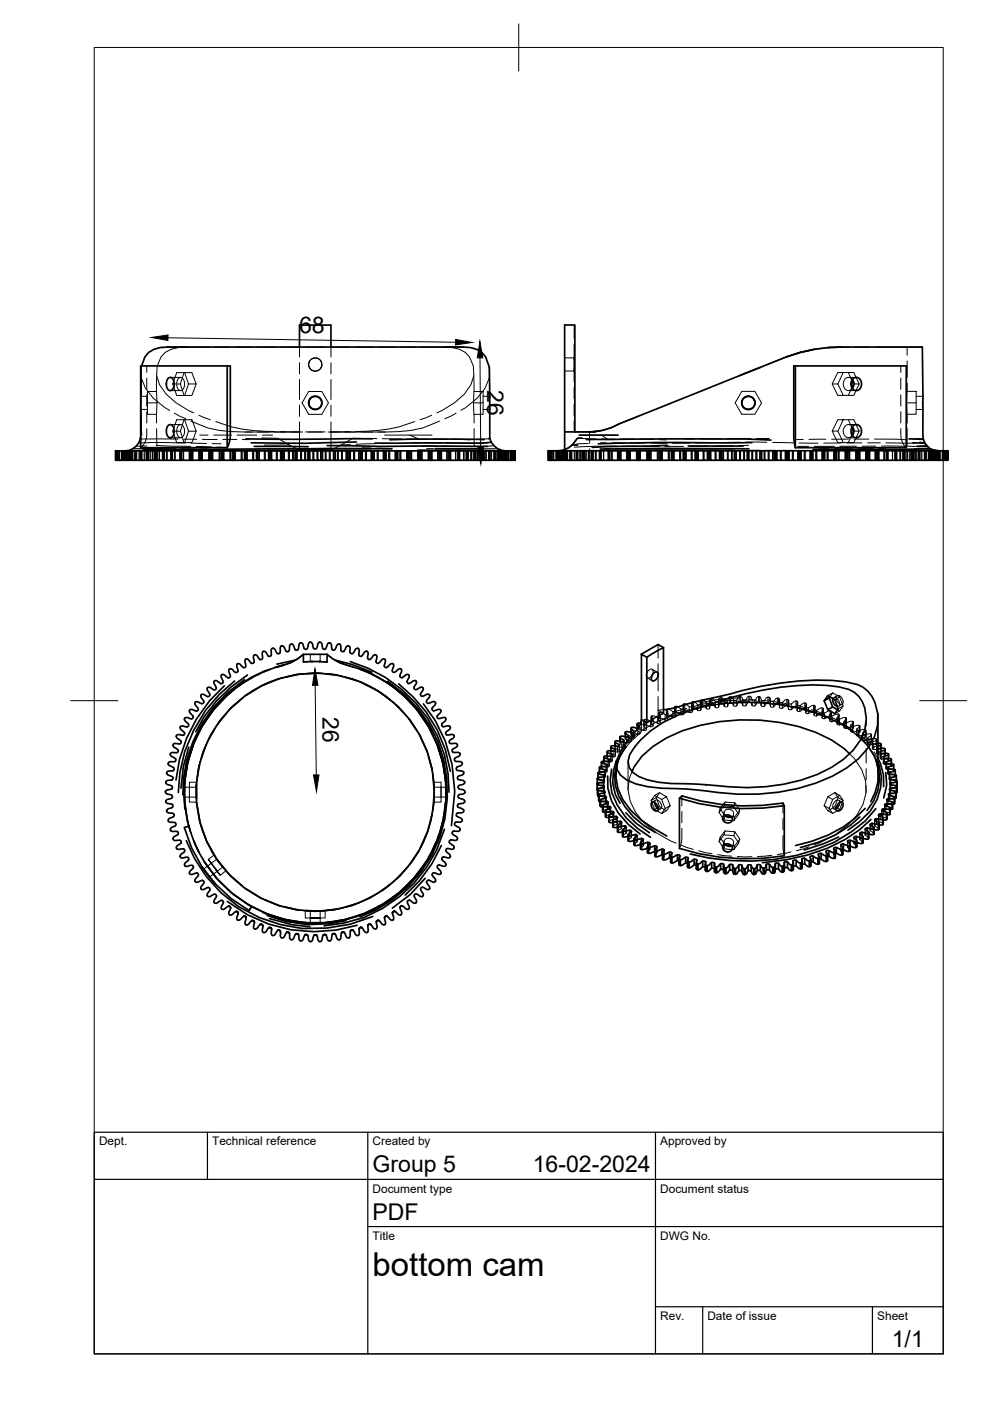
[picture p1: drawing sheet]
<svg xmlns="http://www.w3.org/2000/svg" width="210mm" height="297mm" viewBox="0 0 210 297" stroke-linecap="round" stroke-linejoin="round" font-family="sans-serif">
<defs><g id="words">
<text font-size="7" x="79" y="270.6">bottom cam</text>
<g font-size="4.9">
<text x="63.4" y="70.6" transform="rotate(1 63.4 70.6)">68</text>
<text x="103.3" y="82.7" transform="rotate(90 103.3 82.7)">26</text>
<text x="68.4" y="152.1" transform="rotate(89 68.4 152.1)">26</text>
<text x="79" y="248.5">Group 5</text>
<text x="113" y="248.5">16-02-2024</text>
<text x="79" y="258.6">PDF</text>
<text x="189.1" y="285.7">1/1</text>
</g>
<g font-size="2.5">
<text x="21" y="242.9">Dept.</text>
<text x="45" y="242.9">Technical reference</text>
<text x="79" y="242.9">Created by</text>
<text x="140" y="242.9">Approved by</text>
<text x="79" y="252.8">Document type</text>
<text x="140" y="252.8">Document status</text>
<text x="79" y="262.9">Title</text>
<text x="140" y="262.9">DWG No.</text>
<text x="140" y="279.9">Rev.</text>
<text x="150" y="279.9">Date of issue</text>
<text x="186" y="279.9">Sheet</text>
</g>
</g></defs>
<!-- layer: Visible -->
<g fill="none" stroke="#000" stroke-width=".36">
<path d="M30 77.6a4.3 4.3 0 0 1 4-3.9l64.2-.1a5 5 0 0 1 5.6 4.3v14.4a3.4 3.4 0 0 0 3.4 3.3M35.5 73.6h4M48.2 77.6h-18.4v17.3h18.4M48.2 77.6h.6v14.7a5.6 5.6 0 0 1-.6 2.6zM63.5 73.6v-4.7h6.7v4.7M94.2 73.6h4M161.2 77.9l-4.4 1.7M168.3 77.6h.3v17.3l-.3-2.6zM168.6 77.6h23.6v17.3h-23.6M172.8 74l-3.1 .7-3 1M178.4 73.6l-2.8 .1M24.5 95.6l.1 2z"/>
<path d="M24.6 95.6h.2M24.6 95.6v2h.2M24.8 95.6h.5M24.8 95.6l.1 2M24.9 95.6v2h.4M25.3 95.6h.5M25.3 95.6v2M25.3 95.6v2h.5M25.8 95.6h.8M25.8 95.6l.1 2M25.9 95.6v2h.7M26.6 95.6h.9"/>
<path d="M26.6 95.6l.1 2M26.7 95.6v2h.8M27.5 95.6h1.1M27.5 95.6l.1 2M27.6 95.6v2h1M28.6 95.6h1.3M28.6 95.6v2h.2M28.8 95.6v2h1.1M29.7 93.1l.1 .1M29.8 92.6a3.4 3.4 0 0 1-3.3 3M29.9 95.6h1.4M29.9 95.6v2h.1"/>
<path d="M30 95.6v2h1.3M31.3 95.6h1.5M31.3 95.6v2h.2M31.5 95.6v2h1.3M32.8 95.6h1.7M32.8 95.6v2h.2M33 95.6v2h1.5v-2M34.5 95.6h1.8M34.5 95.6v2h.2M34.7 95.6v2h1.6M35.6 80.2a.74 .74 0 0 1 .9-.1 .74 .74 0 0 1 .4 .8 1.35 1.35 0 0 1-1 1.9 1.87 1.87 0 0 1-.3-2.6zM35.6 90.3a.73 .73 0 0 1 .9-.2 .73 .73 0 0 1 .4 .8 1.51 1.51 0 0 1-.8 1.9 1.67 1.67 0 0 1-.5-2.5z"/>
<path d="M36.3 95.6v2M36.3 97.6h.1M36.3 95.6h1.9M36.3 95.6v2h.2M36.5 95.6v2h1.7M38.2 95.6v2M38.2 97.6h.1M38.2 95.6h2.1M38.2 95.6v2h.3M38.5 95.6v2h1.8M40.3 95.6v2M40.3 97.6h.1"/>
<path d="M40.3 95.6h2M40.3 95.6v2h.3M40.6 95.6v2h1.7M42.3 95.6v2h.1M42.3 95.6h.1M42.4 95.6h.4M42.4 95.6v2M42.4 97.6h.1M42.5 95.6v2h.3M42.8 95.6h1.6M42.8 95.6v2h1.6M44.4 95.6h.3"/>
<path d="M44.4 95.6v2h.3M44.7 95.6h.3M44.7 97.6h.1M44.7 95.6v2M44.7 95.6v2h.3M45 95.6h1.6M45 95.6v2h1.6M46.6 95.6h.4M46.6 95.6v2h.4M47 95.6h.1M47 97.6h.1M47 95.6v2"/>
<path d="M47.1 95.6h.3M47.1 95.6v2h.3M47.4 95.6h1.5M47.4 95.6v2h1.5M48.9 95.6h.5M48.9 95.6v2h.5M49.4 95.6h.2M49.4 97.6h.2M49.4 95.6v2M49.6 95.6h.2M49.6 95.6v2h.2M49.8 95.6h1.5"/>
<path d="M49.8 95.6v2h1.5M51.3 95.6h.6M51.3 95.6v2h.6M51.9 95.6h1.8M51.9 97.6h.2M51.9 95.6v2M52.1 95.6v2h.3M52.4 95.6v2h1.3M53.7 95.6h.7M53.7 95.6v2h.7M53.9 94.6l11.4 .1M54.4 95.6h1.8"/>
<path d="M54.4 97.6h.2M54.4 95.6v2M54.6 95.6v2h.3M54.9 95.6v2h1.3M56.2 95.6h.8M56.2 95.6v2h.8M57 95.6h1.7M57 97.6h.3M57 95.6v2M57.3 95.6v2h.3M57.6 95.6v2h1.1M58.7 95.6h.9"/>
<path d="M58.7 95.6v2h.9M59.6 95.6h.3M59.6 95.6v2M59.6 97.6h.1M59.6 97.6h.3M59.9 95.6h1.4M59.9 95.6v2h.3M60.2 95.6v2h1.1M61.3 95.6h.8M61.3 95.6v2h.8M62.1 95.6h1.8M62.1 95.6v2h.5"/>
<path d="M62.6 95.6v2h.3M62.9 95.6v2h1M63.9 95.6h.8M63.9 95.6v2h.8M64.7 95.6h1.8M64.7 95.6v2h.6M65.3 95.6v2h.4M65.5 85.1v.6M65.5 85.8l.1 .2M65.6 84.8l-.1 .2M65.7 86.2l.4 .4M65.7 95.6v2h.8"/>
<path d="M66.1 84.2l-.4 .5M66.2 86.7h.2M66.4 84.1l-.2 .1M66.5 95.6h.9M66.5 95.6v2h.9M66.5 86.8h.7M66.5 84.1h.7M67.3 84.1l.2 .1M67.4 95.6h1.7M67.4 95.6v2h.6M67.5 86.7h-.2M67.6 84.2l.4 .5"/>
<path d="M68 86.2l-.4 .4M68 95.6v2h.4M68.1 84.8l.1 .2M68.2 85.8l-.1 .2M68.2 85.1v.6M68.4 95.6v2h.7M69.1 95.6h.9M69.1 95.6v2h.9M69.4 94.5l11.2 .1h22.8M70 95.6h1.7M70 95.6v2h.7M70.7 95.6v2h.4"/>
<path d="M71.1 95.6v2h.6M71.7 95.6h.8M71.7 95.6v2h.8M72.5 95.6h1.3M72.5 95.6v2h.9M73.4 95.6v2h.4M73.8 95.6h.5M73.8 95.6v2h.5M74.1 95.6v2M74.3 95.6h.8M74.3 95.6v2h.8M75.1 95.6h1.3"/>
<path d="M75.1 95.6v2h1M75.6 93.7a322.1 322.1 0 0 1-22.3 .2M76.1 95.6v2h.3M76.4 95.6h.4M76.4 95.6v2h.4M76.7 95.6v2M76.8 95.6h.8M76.8 95.6v2h.8M77.6 95.6h1.5M77.6 95.6v2h1.1M78.7 95.5h-36.7M78.7 95.6v2h.4"/>
<path d="M79 93l-26.9 .1M79.1 95.6h.2M79.1 95.6v2h1M79.3 95.6h.8M79.3 95.6v2M80.1 95.6h1.5M80.1 95.6v2h1.2M81.3 95.6v2h.3M81.6 95.6h.3M81.6 95.6v2h1M81.9 95.6h.7M81.9 95.6v2"/>
<path d="M82.6 95.6h1.7M82.6 95.6v2h1.2M83.1 95.2l-13-.1-39.7 .2M83.8 95.6v2h.3M84.1 95.6v2h.8M84.3 95.6h.6M84.3 95.6v2M84.9 95.6h1.7M84.9 95.6v2h1.4M86.3 95.6v2h.3M86.6 95.6h.1M86.6 95.6v2h.6"/>
<path d="M86.7 95.6h.5M86.7 95.6v2M87.2 95.6h1.7M87.2 95.6v2h1.4M88.6 95.4l9.3 .1M88.6 95.6v2h.3M88.9 95.6h.1M88.9 95.6v2h.6M89 95.6h.5M89 95.6v2M89.5 95.6h1.7M89.5 95.6v2h1.4"/>
<path d="M90.9 95.6v2h.3M91.2 95.6h.1M91.2 95.6l.1 2M91.3 95.6h.3M91.3 97.6h.3M91.3 95.6v2M91.6 95.6h1.8M91.6 95.6v2h1.5M92.3 95.1l10.2 .1M93.1 95.6v2h.3M93.4 95.6h.2M93.4 95.6v2"/>
<path d="M93.4 97.6h.2M93.6 95.6h1.8M93.6 95.6v2h1.6M95.2 95.6v2h.2M95.4 95.6l.1 2M95.4 95.6h.1M95.5 95.6v2M95.5 97.6h.1M95.5 95.6h1.6M95.5 95.6v2h1.6M97.1 95.6h.3M97.1 95.6v2h.3"/>
<path d="M97.4 95.6v2M97.4 95.6h1.8M97.4 97.6h1.6M99 95.6v2h.2M99.2 95.6v2M99.2 95.6h.1M99.2 95.6h10M99.2 97.6h1.5M100.7 95.6v2h.2v-2M100.9 97.6h1.3M102.2 95.6v2h.2v-2M102.4 97.6h1.3"/>
<path d="M102.6 93.2l-11.6-.1-8.3 .1M103.7 95.6v2h.1v-2M103.7 93h.2M103.8 97.6h1.1M104.2 93.7l-2.1 .3-22.6-.1M104.9 95.6v2h.2v-2M105.1 97.6h.9M106 95.6v2h.2v-2M106.2 97.6h.8M106.3 95.5h-1M107 95.6v2l.1-2M107.1 97.6h.7"/>
<path d="M107.8 95.6v2v-2M107.8 97.6h.6M108.4 95.6v2v-2M108.4 97.6h.4M108.8 95.6v2l.1-2M108.9 97.6h.2M109.1 95.6v2v-2M109.1 97.6h.1M109.2 95.6v2zM116.3 95.6h.1M116.3 95.6v2M116.3 95.6v2h.2l-.1-2"/>
<path d="M116.4 95.6h.4M116.5 95.6v2h.3M116.8 95.6h.5M116.8 95.6v2M116.8 95.6v2h.5M117.3 95.6h.7M117.3 95.6v2M117.3 95.6v2h.7M118 95.6h.8M118 95.6v2M118 95.6v2h.8M118.8 95.6h1"/>
<path d="M118.8 95.6l.1 2M118.9 95.6v2h.9M119.1 95.5l-.8 .1M119.7 91.6v-22.7h2.2v22.7M119.7 95.3l-.6 .2M119.8 95.6h1.2M119.8 95.6v2h.2M120 95.6v2h1M121 95.6h1.3M121 95.6v2h.1M121.1 95.6v2h1.2M121.3 94.3l1.2 .1"/>
<path d="M122.3 95.6h1.5M122.3 95.6v2h.2M122.5 95.6v2h1.3M122.8 92.3h8.1M123.4 92.9h-1l-1.1 1.4-1.6 1M123.8 95.6h1.6M123.8 95.6v2h.2M124 95.6v2h1.4M124.3 93.2l34-.1 5.1 .2M125.4 95.6h1.7M125.4 95.6v2h.2M125.6 95.6v2h1.5"/>
<path d="M126.4 91.5h-.6M127.1 95.6h.3M127.1 95.6v2M127.1 97.6h.1M127.1 95.6v2h.3M127.4 95.6h1.6M127.4 95.6v2h1.6M129 95.6h.3M129 95.6v2M129 97.6h.1M129 95.6v2h.3M129.3 95.6h1.7"/>
<path d="M129.3 95.6v2h1.7M131 95.6h.3M131 95.6v2M131 97.6h.1M131 95.6v2h.3M131.3 95.6h1.7M131.3 95.6v2h1.7M133 95.6l.1 2M133 95.6h.1M133.1 95.6v2M133.1 97.6h.1M133.1 95.6h2.2"/>
<path d="M133.1 95.6v2h.3M133.4 95.6v2h1.7M135.1 95.6v2h.2M135.3 95.6h.3M135.3 97.6h.1M135.3 95.6v2M135.4 95.6v2h.2M135.6 95.6h1.7M135.6 95.6v2h1.7M137.3 95.6h.3M137.3 95.6v2h.3M137.6 95.6h.1"/>
<path d="M137.6 97.6h.1M137.6 95.6v2M137.7 95.6h.3M137.7 95.6v2h.3M138 95.6h2M138 95.6v2h1.5M139.5 95.6v2h.5M140 95.6h.4M140 97.6h.1M140 95.6v2M140.1 95.6v2h.3M140.4 95.6h1.5"/>
<path d="M140.4 95.6v2h1.5M141.6 94.4l-16.1 .5M141.9 95.6h.5M141.9 95.6v2h.5M142.4 95.6h.5M142.4 97.6h.2M142.4 95.6v2M142.6 95.6v2h.3M142.9 95.6h1.4M142.9 95.6v2h1.4M144.3 95.6h.6M144.3 95.6v2h.6"/>
<path d="M144.9 95.6h.2M144.9 97.6h.2M144.9 95.6v2M145.1 95.6h2.3M145.1 95.6v2h.3M145.4 95.6v2h1.3M145.9 94.6h11.6M146.7 95.6v2h.7M147.4 95.6h.6M147.4 97.6h.3M147.4 95.6v2M147.7 95.6v2h.3"/>
<path d="M148 95.6h1.2M148 95.6v2h1.2M149.2 95.6h.9M149.2 95.6v2h.9M150.1 95.6h.6M150.1 97.6h.2M150.1 95.6v2M150.3 95.6v2h.4M150.7 95.6h1.9M150.7 95.6v2h1.1M151.8 95.6v2h.8M152.6 95.6h.8"/>
<path d="M152.6 95.6v2h.4M152.7 95.6v2M153 95.6v2h.4M153.4 95.6h1.8M153.4 95.6v2h.9M154.3 95.6v2h.9M155.2 95.6h.9M155.2 95.6v2h.5M155.2 95.5h-26.6M155.7 95.6v2h.4M156.1 95.6h.9M156.1 95.6v2h.9"/>
<path d="M157 95.6h.8M157 95.6v2h.8M157.3 85.1v.6M157.3 85.8l.1 .2M157.4 84.8l-.1 .2M157.5 86.1l.4 .5M157.8 95.6h.6M157.8 95.6v2h.6M157.9 84.2l-.4 .5M158 86.6l.2 .1M158.2 84.1l-.2 .1M158.3 84.1h.7"/>
<path d="M158.3 86.8h.7M158.4 95.6h2M158.4 95.6v2h.4M158.8 95.2l-17.6-.1-13.9 .1M158.8 95.6v2h.7M159.1 84.1l.2 .1M159.3 86.6l-.2 .1M159.4 84.2l.5 .5M159.4 93.8h-20l-12.5 .3M159.5 95.6v2h.9M159.9 86.1l-.5 .5M159.9 84.8l.1 .2"/>
<path d="M160 85.8l-.1 .2M160 85.1v.6M160.4 95.6h1.1M160.4 95.6v2h.7M161.1 95.6v2h.4M161.5 95.6h.6M161.5 95.6v2h.6M162.1 95.6h.9M162.1 95.6v2h.9M163 95.6h.9M163 95.6v2h.9M163.9 95.6h1.7"/>
<path d="M163.9 95.6v2h.3M164.2 95.6v2h.5M164.7 95.6v2h.9M165.6 95.6h1.3M165.6 95.6v2h.9M166.5 95.6v2h.4v-2M166.9 95.6h.4M166.9 97.6h.3M167.2 97.6h.1M167.2 95.6v2M167.3 95.6h.8M167.3 95.6v2h.8"/>
<path d="M168.1 95.6h1.4M168.1 95.6v2h1.1M169.2 95.6v2h.3v-2M169.5 95.6h.3M169.5 97.6h.3M169.8 95.6v2M169.8 97.6h.1M169.8 95.6h.9M169.8 95.6v2h.9M170.7 95.6h1.1M170.7 95.6v2h1.1M171.8 95.6h1.3"/>
<path d="M171.8 95.6v2h.3M172.1 95.6v2h.2M172.3 97.6h.8M172.3 95.6v2M172.4 95.3l24.8-.1a3.5 3.5 0 0 1-1.5-2.9l-.1-18.7h-12.6a40.3 40.3 0 0 0-16.3 2.1l-35.3 14.1a15.1 15.1 0 0 1-8.6 1.8h-3.1v3.7M173.1 95.6h1.5M173.1 95.6v2h1.2M174.3 95.6v2h.3M174.6 95.6h.3M174.6 95.6v2h.3M174.9 95.6h.6M174.9 97.6h.6"/>
<path d="M174.9 95.6v2M175.5 95.6h1.3M175.5 95.6v2h1.3M176.8 95.6h1.1M176.8 95.6v2h.3v-2M177.1 97.6h.2M177.3 97.6h.6M177.3 95.6v2M177.9 95.6h1.6M177.9 95.6v2h1.3M179.2 95.6v2h.3M179.5 95.6h.6"/>
<path d="M179.5 95.6v2h.2M179.7 97.6h.4M179.7 95.6v2M180.1 95.6h1.5M180.1 95.6v2h1.5M180.6 80.6l.4 .8M180.6 90.6l.4 .8M180.7 80.5l.3 .9-.3 1M180.7 90.5l.3 .9-.3 1M180.8 80.4a1.11 1.11 0 0 1 1.3-.2 1.11 1.11 0 0 1 .6 1.2 1.15 1.15 0 0 1-1.2 1.4 1.15 1.15 0 0 1-1.1-1.4zM180.9 90.2a1.18 1.18 0 0 1 1.4 .1 1.18 1.18 0 0 1 .3 1.4 1.13 1.13 0 0 1-1.2 1.1 1.13 1.13 0 0 1-1-1.4l.2-.8zM181 81.4h.1"/>
<path d="M181 81.4l-.4 .8M181 91.4h.1M181 91.4l-.4 .8M181.6 95.6h.3M181.6 95.6v2h.2v-2M181.8 97.6h.1M181.9 95.6h.4M181.9 97.6h.4M181.9 95.6v2M182.3 95.6h1.5M182.3 95.6v2h1.5M183.8 95.6h.3"/>
<path d="M183.8 95.6v2h.3M184.1 95.6v2M184.1 95.6h.3M184.1 97.6h.3M184.4 95.6h1.5M184.4 95.6v2h1.5M185.9 95.6h.3M185.9 95.6v2h.3v-2M186.2 97.6h.1M186.2 95.6v2M186.2 95.6h.1M186.3 95.6h1.6"/>
<path d="M186.3 95.6v2h1.6M187.9 95.6h1.9M187.9 95.6v2h.3M188.2 95.6v2M188.2 97.6h1.6M189.8 95.6h1.8M189.8 95.6v2h.3M190.1 95.6v2zM190.1 97.6h1.5M191.6 95.6h.2M191.6 95.6v2h.2v-2M191.8 95.6h1.6"/>
<path d="M191.8 95.6v2h1.4M192.7 93.1h3.1M193.2 95.6v2h.2v-2M193.4 95.6h1.5M193.4 97.6h1.3M193.5 93.9l2.6 .1M194.4 94.6l2.3 .1M194.7 95.6v2h.2v-2M194.9 95.6h1.3M194.9 97.6h1.2M195 95.6h.1M196.1 95.6v2h.1v-2"/>
<path d="M196.2 95.6h1.2M196.2 97.6h1.1M196.9 95.6h.1M197.1 95.1l1 .4M197.3 95.6v2h.1v-2M197.4 95.6h3.5v2v-2M197.4 97.6h.9M197.8 95.6h.1M198.1 95.5h-8.5M198.1 95.5l.9 .1M198.3 95.6v2l.1-2M198.4 97.6h.7"/>
<path d="M198.7 95.6h.1zM198.9 95.6h.1M199 95.6h.1M199.1 95.6v2l.1-2M199.2 97.6h.6M199.8 95.6v2l.1-2M199.9 97.6h.5M200.4 95.6v2v-2M200.4 97.6h.3M200.7 95.6v2l.1-2M200.8 97.6h.1M62.6 140l-3.9 .8"/>
<path d="M63.2 139.6l-.3 .2M64.3 138.7a11.8 11.8 0 0 1-5.7 2.8 27.8 27.8 0 0 0-14 43.1 27.8 27.8 0 0 0 45.4-1.3 27.8 27.8 0 0 0-16.4-42.3l-1.5-.5-1.5-.8-1.3-1M64.3 138.7v1.7h5v-1.7M64.3 138.7h5M71 139.9l3.8 1 4 1.6M136 138.7l1.1 .6v14l-1.1-.7zM140.7 137.3v13.9l-3.6 2.1M140.7 137.3l-1.2-.6-3.5 2M140.7 137.3l-3.6 2M40 158.4l-1.1 4.1-.5 4.6M41 157.9a27.3 27.3 0 0 0-1.8 13.6M41.1 157.7a27.6 27.6 0 0 0-2 9.2v2.1"/>
<path d="M43.6 158.3l-.9 2.3M45.4 154.7l-1.2 2.1M47.6 145.4a30.8 30.8 0 0 0-10.3 20M47.9 151.3l-1.6 2M49.7 146.1a27.7 27.7 0 0 0-6.8 7.8M49.7 144.4a30.4 30.4 0 0 0-11.9 23.6M51.2 148.2l-2.3 2M51.8 144.1a28.7 28.7 0 0 0-13 24.4M52.5 143.1a28.9 28.9 0 0 0-11 12M53.6 143.6l-2 1.2M55.4 145.4l-3.5 2.2M56.3 142.2a27.4 27.4 0 0 0-15.2 15.4"/>
<path d="M57.1 142l-1.4 .5M59.2 143.9l-3.6 1.4M60 141l-1.4 .5M60.4 140.9l-2.1 .6M62.3 140.1l-1.1 .6M63.2 143l-2.3 .5M67.4 142.7l-2.4 .1M69.2 142.9l2.3 .3M71.3 140.1l1.2 .6M73.4 143.6l2.6 .8M74.3 140.3a28.9 28.9 0 0 1 20.7 23.7l.2 4M76.4 144.6l3.6 1.8"/>
<path d="M76.6 142l1.4 .5M77.9 142.5l1.9 .9M80.1 146.5l2.6 1.9M80.1 143.6l2 1.2M81.8 144.6l.8 .5a30.6 30.6 0 0 1 8.9 9.8M82.2 144.4a28.1 28.1 0 0 1 12.5 26.8 28.1 28.1 0 0 1-18.4 23.2M83.9 146.1l1.7 1.4M83.9 149.4l1.8 1.9M84.5 145a28.7 28.7 0 0 1 11 18.5M86.7 152.4l1.7 2.5M88.4 150.5a27.6 27.6 0 0 1 6.2 16.5v1.7a22.6 22.6 0 0 1-1.2 7.4l-.1 .1M88.9 155.7l1.7 3.7"/>
<path d="M89.8 149.2a29.1 29.1 0 0 1 6.6 18.6l-.7 7.2M92.8 157.9l1.2 3.9 .6 4.4v.9M128.7 159.4l1.1 .6M128.7 159.4v.9M129.5 158.3l1 .7a.57 .57 0 0 1-.8 .2h-.8l-.2 .2M129.5 158.3v.9M129.8 160v.1a.76 .76 0 0 1-1.1 .2h-.5l-.2 .2 1.2 .6a.51 .51 0 0 1-.8 .3h-.6l-.3 .2M129.8 160v.2M130.4 157.3v.9M130.5 158.9v.2M131.3 157.9v.2M131.4 156.2l.2 .3 .6 .4"/>
<path d="M131.4 156.2v1M132.2 156.9v.1a.94 .94 0 0 1-1.2 .1l-.6 .2 .9 .7a.59 .59 0 0 1-.8 .2l-.6-.1-.4 .2M132.2 156.9v.2M132.5 155.3v.9M132.7 158.3l-1.1 1.7M133.3 156v.1M133.8 154.4v.9M134.5 155.1l-.1 .1a.98 .98 0 0 1-1.2-.1l-.5 .1-.2 .1 .8 .8a.77 .77 0 0 1-1.1 0l-.8 .1M134.5 155.1v.1M135.1 153.6v.8M135.3 154.5l-.3-.1a.98 .98 0 0 0-1.2 0l.7 .7M135.8 153.4a.37 .37 0 0 0-.4-.1 .37 .37 0 0 0-.2 .4l.3 .3"/>
<path d="M135.8 156.9a25.1 25.1 0 0 1 11.3-6.5 88.5 88.5 0 0 1 21.9-5 29.6 29.6 0 0 1 11 .8 5.6 5.6 0 0 1 3.3 3.9 9.4 9.4 0 0 1-2.4 8.9 23.5 23.5 0 0 1-11.1 6.4 43.9 43.9 0 0 1-17.8 1.2l-4.6-.4a38.8 38.8 0 0 1-10.1-.8l-1.8-.7a3.3 3.3 0 0 1-1.7-5.2zM138.5 142.8a.57 .57 0 0 1 .9-.3 .57 .57 0 0 1 .1 .9 1.04 1.04 0 0 1-1.3 .9 1.27 1.27 0 0 1 .3-1.5zM140.7 150.5a18.2 18.2 0 0 0 4.8-1.2l7.3-1.7a92.7 92.7 0 0 1 16.6-3.2 34.9 34.9 0 0 1 12.4 .7 6.9 6.9 0 0 1 4.3 6.2 11.2 11.2 0 0 1-4 9.5 29.2 29.2 0 0 1-13 6.4 48.4 48.4 0 0 1-19.1 .5 71.5 71.5 0 0 0-9.8-.6l-2.9-.3-2.5-.6-1.9-.8a3.6 3.6 0 0 1-1.7-5.4 18.1 18.1 0 0 1 4.1-5.6l.5-.9 .2-.9M143 150v.1M143.7 149.9a.43 .43 0 0 0-.7 .2M145.5 149.3h-.4l-.3 .2M147.2 148.9l-.5 .1M149 148.4l-.3 .1M175.8 148l-1.1 .6 .8-1.1 .5 .3 1 .6 .7 1.9-.7 1-1.5-.8M175.8 148l.8 1.9-1.1 .6-.8-1.9M176 147.8l-.2 .2M176.6 149.9l1 .6"/>
<path d="M176.6 148.1a1.47 1.47 0 0 0 .9 1.7M180.1 159.8a23.4 23.4 0 0 0-10.8-5.8 41.9 41.9 0 0 0-24.6 .9 19.4 19.4 0 0 0-10.3 7.7l-.4 1M186.1 151.3l.1 14.3-.6 2.4-1 2M186.1 158.7h.3a1.17 1.17 0 0 1 1.3 .1l-1 .6M186.1 157.6h.6l.1 .2M186.7 159.4l-.1 .2 .6 .2a1.12 1.12 0 0 1 1.2 .1M186.7 159.4v.3M186.8 157.8l-.7 .4M186.8 157.8v.9M187.7 158.8v.9M188.4 159.9l-1 .5M188.4 159.9v.9"/>
<path d="M39.1 169a26.5 26.5 0 0 0 1.1 6.7l.1 .5M39.1 169h.1M39.5 178.2a28.5 28.5 0 0 0 29.8 18.6l4.9-.8 4.8-1.7M39.8 175.2h.2l-.9 .2a28.7 28.7 0 0 0 13.7 17.7l.5-.9M41.1 178.5l1.1 2.2M41.6 166.5v.1M41.7 170.2l.7 4M41.7 166.1v3.2M42.3 162.2l-.5 2.5M42.5 174.6l1.3 3.6M43.9 178.4l1.8 3.4M90.6 176.5l-1.6 3.5"/>
<path d="M90.9 160.4l.7 2.9M91.5 173l-.8 3.3M91.8 164.8l.2 2.5M92 168.9l-.2 2.5M92 166.5l.1 .1M92.5 178.5l-1 2.2M93.6 179.3l-2.1 3.9-2.6 3.5-3 3.1M93.7 175.4a28.2 28.2 0 0 1-15 17.8M94.2 175.8a28.4 28.4 0 0 1-25.5 20.5M94.5 170.3l-.1 1M126.6 166.3l1.4 .3M126.6 166.3l.1 1.3"/>
<path d="M126.6 165.1l1.4 .4M126.6 165.1v1M126.7 167.3v1.4v-1.3M126.7 167.4l1.4 .3M126.7 168.7l.2 .1M126.8 163.9l1.4 .6a.78 .78 0 0 1-1 .3l-.4 .1-.2 .2M126.8 163.9v1M126.9 168.5a.97 .97 0 0 0 1.2 .3h.3a.19 .19 0 0 1 .2 .2 .19 .19 0 0 1-.2 .2 .97 .97 0 0 0-1.1 .6M126.9 168.5l.1 1.3v-1.2M127 169.8l.3 .2M127.1 162.8v.9M127.3 169.6v1.4v-1.2"/>
<path d="M127.3 169.8l1.5 .1M127.3 171l.5 .1M127.5 161.6l1.2 .5M127.5 161.6v.9M127.8 170.8v1.3v-1.2M127.8 170.9l.4 .1a1.07 1.07 0 0 1 1.3 .2l-.1 .2a1.03 1.03 0 0 0-1 .5v.1M127.8 172.1l.6 .1M127.9 167h-.2a.76 .76 0 0 0-1 .4M128 165.5a.2 .2 0 0 1 .1 .2 .2 .2 0 0 1-.2 .1l-.3 .1a.81 .81 0 0 0-1 .4M128 165.5v.3M128 166.6a.19 .19 0 0 1 .1 .2 .19 .19 0 0 1-.2 .2M128 166.6v.3"/>
<path d="M128 160.5v.9M128.1 164.3v.4M128.1 167.7l.2 .2-.2 .2M128.1 168.1l-1.2 .4M128.1 167.7v.4M128.3 163.2v.3M128.4 171.9v1.3v-1.2M128.4 168.8v.4M128.4 172l1.5 .1M128.4 173.2l.7 .1M128.7 162.1v.2a.83 .83 0 0 1-1 .2l-.4 .1-.2 .2 1.3 .6a.72 .72 0 0 1-1 .2l-.6 .2v.1M128.7 162.1v.3"/>
<path d="M128.8 169.9a.2 .2 0 0 1 .2 .2 .2 .2 0 0 1-.2 .2 1.13 1.13 0 0 0-1 .5v.1M128.8 169.9v.4M128.8 164.5a12.4 12.4 0 0 0 4.4 10.2l2.5 2.1M129.1 173l.1 1.3v-1.2M129.1 161v.3M129.2 173.1h1.4M129.2 174.3l.7 .1M129.3 171v.4M129.7 163.1l-.3 2.4 .3 2.5a17 17 0 0 0 8.2 9.5M129.9 172.1l.2 .1v.3a.88 .88 0 0 0-1 .5l.1 .1M129.9 172.1v.4M129.9 174a2.12 2.12 0 0 0 1.7 .1l.2 .2-.1 .2a.78 .78 0 0 0-.7 .6v.1"/>
<path d="M129.9 174l.1 1.4v-1.2M130 175.4h.9M130.6 173.1l.3 .3-.8 .4-.2 .2M130.6 173.1v.5M130.7 161.2a9.5 9.5 0 0 0 .8 9.1M130.7 161.7v1.2a10.5 10.5 0 0 0 3 8.9l2.2 2 2.7 1.8 2.8 1.7M130.7 162.5a9.4 9.4 0 0 0 1.8 8.5l1.8 2.2 2.2 1.9 2.5 1.4M130.9 175.1v1.2l.1 .1v-1.2M131.5 174.1v.5M132 176.1v1.2l.1 .1v-1.2M132 176.4h-1M132.1 176.2h.5a1.05 1.05 0 0 1 1.3 0v.2a.67 .67 0 0 0-.7 .7h.1"/>
<path d="M132.5 175.1l.3 .3-.8 .5 .1 .3M132.5 175.1l-1.5 .1M132.5 175.1v.5M132.7 172.3l2.1 2.2 2.9 2.1M133.2 177v1.3l.1 .1v-1.3M133.2 177.3l-1.1 .1M133.3 177.1l.5 .1a1.12 1.12 0 0 1 1.3-.1v.2l-.6 .4 .1 .3M133.5 176v.6M134.5 177.9v1.3l.1 .1v-1.3M134.5 178.2l-1.2 .2M134.5 177.8v1.4M134.7 176.9v.6"/>
<path d="M135.8 178.8a2.09 2.09 0 0 0 1.7-.2l.3 .2-.5 .6 .2 .3M135.8 178.8v1.2l.2 .1v-1.2M135.8 179.1l-1.2 .2M135.8 178.7v1.3M136 177.8l.3 .1 .1 .2-.5 .4-.1 .3M136 177.8l-1.4 .2M136 177.8v.6M137.3 179.8l-1.3 .3M137.3 179.5v1.3M137.3 179.6v1.2l.2 .1M137.4 178.6v.7M138.2 170.2a1.1 1.1 0 0 1 1.4 1.2 .55 .55 0 0 1-.5 .6 .55 .55 0 0 1-.6-.4 1.36 1.36 0 0 1-.3-1.4z"/>
<path d="M138.8 179.3h.1a.25 .25 0 0 1 .3 .1 .25 .25 0 0 1 0 .3l-.3 .4v.2M138.8 179.3l-1.3 .4M138.8 170.1l.2 .8 .6 .5M138.8 179.3v1.3l-1 .3h-.3v-1.2M139.5 171.2l-.1 .1M144.1 169.2l.5-.5a46.1 46.1 0 0 0 21.4 1.6l.3 .5v10.6a48.5 48.5 0 0 1-22.2-1.5zM144.1 169.2a47.3 47.3 0 0 0 22.2 1.6M153.4 173.1a1.04 1.04 0 0 1 1.3-.2 1.04 1.04 0 0 1 .4 1.3 1.04 1.04 0 0 1-1.3 .2 1.04 1.04 0 0 1-.4-1.3zM153.4 179.2a1.04 1.04 0 0 1 1.3-.2 1.04 1.04 0 0 1 .4 1.3 1.04 1.04 0 0 1-1.3 .2 1.04 1.04 0 0 1-.4-1.3zM153.7 172.9l.6 .4 .8-.1M153.7 179l.6 .4h.8M153.9 173l1.1 .2"/>
<path d="M153.9 179.2l1.1 .1M177.3 179.7h-.2a.26 .26 0 0 0-.2 0 .26 .26 0 0 0-.1 .3l.3 .4a.52 .52 0 0 1-.5 .4 .52 .52 0 0 1-.5-.3l-.4-.2M177.3 171.2l.2 .1M177.3 179.7v1.2l1.2 .4M177.8 170.4a.56 .56 0 0 1 .8-.3 .56 .56 0 0 1 .1 .8 .99 .99 0 0 1-1.3 .9 1.16 1.16 0 0 1 .4-1.4zM177.8 177.5l-3.1 1.3-4.2 1.4M178 170.1l-.2 .8-.5 .5M178.7 180v1.2l-.2 .1v-1.2M178.7 179.8v1.4M178.8 179l-.5 .2 .4 .5a.43 .43 0 0 1-.3 .5 .43 .43 0 0 1-.5-.3l-.6-.2M178.8 179v1.2l1.2 .3M180.2 179.2v1.2l-.2 .1v-1.2"/>
<path d="M180.2 178.2l-.5 .2 .5 .5a.36 .36 0 0 1-.2 .4 .36 .36 0 0 1-.5-.1l-.7-.2M180.2 178.2v.8M180.2 179.4l1.3 .3M180.2 179.1v1.3M181.5 177.3l-.4 .1v.2l.5 .5a.36 .36 0 0 1-.2 .4 .36 .36 0 0 1-.4-.1l-.8-.2M181.5 177.3v.8M181.6 178.4v1.2l-.1 .1v-1.2M181.7 178.6l1.1 .2M181.7 178.3l-.1 1.3M182.3 173.2a24.5 24.5 0 0 1-12.6 6.5M182.8 176.5h-.3l-.2 .2 .6 .6a.43 .43 0 0 1-.2 .4 .43 .43 0 0 1-.5-.1l-.7-.3M182.8 176.5h.2a1.17 1.17 0 0 0 1.2 .1"/>
<path d="M182.8 176.5v.6M183 177.5v1.2l-.2 .1v-1.2M183 177.7l1.1 .2M183 177.4v1.3M183.4 171.4a25.6 25.6 0 0 1-14.7 7.9M183.9 175.5l-.4 .1v.2l.6 .5 .1 .3M183.9 175.5l.8 .2 .6-.1M183.9 175.5v.7M184.2 176.8l1 .1M184.2 176.6v1.2l-.1 .1v-1.2M184.7 173.7a29.1 29.1 0 0 1-13.5 7.6l-4.5 1-5.1 .6M184.9 174.6l-.3 .1-.1 .1 .7 .5 .1 .3"/>
<path d="M184.9 174.6v.6M185.3 175.9h.9M185.3 175.6v1.2l-.1 .1v-1.2M185.7 171.5l-2.2 2.6a30.9 30.9 0 0 1-14.6 7.3 47.1 47.1 0 0 1-22.6-.3M185.8 173.6l-.3 .1v.2l.9 .7M185.8 173.6v.5M186.2 161.7a10.7 10.7 0 0 1-3.9 12.5l-2.5 1.8M186.2 162.5a10 10 0 0 1-2.4 9.3M186.2 160.9l.4 .9 .7 2.5v2.5M186.2 163.1v.7M186.4 174.6a1.5 1.5 0 0 1-1.5 0M186.4 174.6v1.2l-.2 .1v-1.2"/>
<path d="M186.6 172.6l-.3 .1v.2l.8 .4 .2 .2M186.6 172.6v.5M187.2 174.9h-.8M187.3 173.5a1.39 1.39 0 0 1-1.5 .1M187.3 173.5l-.1 1.4v-1.3M187.3 171.5l-.3 .1v.2l1 .5a.56 .56 0 0 1-.9 .3h-.5M187.3 171.5v.5M187.4 160.4a.2 .2 0 0 0-.1 .3 .2 .2 0 0 0 .2 .1h.3a1.15 1.15 0 0 1 1.2 .3l-1.1 .4M187.4 160.4v.3M187.8 163.8l.2 2.7-.6 2.7M187.9 170.4l-.3 .1v.3l1.1 .5M187.9 170.4v.5"/>
<path d="M187.9 161.5a.2 .2 0 0 0-.1 .2 .2 .2 0 0 0 .2 .2h.3a1.12 1.12 0 0 1 1.2 .3l-1.2 .4M187.9 161.5v.3M188 173.8h-.7M188 172.4v1.4v-1.2M188.3 169.3l-.3 .2 .1 .2 1.2 .5M188.3 169.3v.5M188.3 162.6a.19 .19 0 0 0-.1 .2 .19 .19 0 0 0 .2 .2h.3a.97 .97 0 0 1 1.1 .4l-1.2 .3M188.3 162.6v.4M188.6 168.2l-.2 .2v.2l1.3 .4M188.6 168.2v.4M188.6 163.7l-.1 .2 .1 .2M188.6 164.1l.3 .1a.9 .9 0 0 1 1.2 .3l-1.3 .4"/>
<path d="M188.6 163.7v.4M188.6 172.7l-.6 .1M188.7 171.3a1.37 1.37 0 0 1-1.4 .2M188.7 171.3l-.1 1.4v-1.2M188.8 167.1l-.2 .2 .1 .2 1.2 .4M188.8 167.1v.4M188.8 164.9a.18 .18 0 0 0-.2 .1 .18 .18 0 0 0 .2 .2l.3 .1a.87 .87 0 0 1 1 .4M188.8 164.9v.3M188.9 166a.19 .19 0 0 0-.2 .1 .19 .19 0 0 0 .1 .2l1.3 .4M188.9 166v.4M189 161.1v.8M189.2 171.6l-.5 .1"/>
<path d="M189.3 170.2a1.03 1.03 0 0 1-1.2 .2h-.2M189.3 170.2l-.1 1.4v-1.3M189.5 162.2v.9M189.6 170.4l-.3 .1M189.7 169a.96 .96 0 0 1-1.1 .3h-.3M189.7 169l-.1 1.4v-1.2M189.8 163.4v.9M189.9 169.3l-.2 .1M189.9 167.9a.91 .91 0 0 1-1 .3h-.3M189.9 167.9v1.4v-1.3M190.1 164.5v1M190.1 168.1l-.2 .1"/>
<path d="M190.1 166.7a.86 .86 0 0 1-1 .4h-.3M190.1 166.7v1.4v-1.2M190.1 165.7l-1.2 .3M190.1 165.6v1.3v-1.2M190.1 166.9h.1M42.8 183.8l2.9 3.6M43.3 182.7a27.7 27.7 0 0 0 10 9.5M45.8 184.3l.1 .2M46.1 182.3l1.7 2.1M46.3 182.7h.1M48.2 191.1a29.9 29.9 0 0 0 27.5 5.1M48.5 192.1h.1"/>
<path d="M48.6 192.1v.1M48.7 192.2h.1M48.8 185.6l2.3 2M48.8 192.3h.1M48.9 192.3v.2M50 193.3l-.4 .3a.52 .52 0 0 1-.6 .4 .52 .52 0 0 1-.5-.4l.1-.4a.66 .66 0 0 0 .1-1 1.52 1.52 0 0 0-1.2 .6 .45 .45 0 0 1-.6-.2 .45 .45 0 0 1 .1-.6 .66 .66 0 0 0 .2-1h-.5a.86 .86 0 0 1-1.3 .3l.1-.6a.63 .63 0 0 0 .2-1 1.57 1.57 0 0 0-1.3 .4 .44 .44 0 0 1-.5-.3 .44 .44 0 0 1 .2-.5l.4-.6-.1-.4a1.49 1.49 0 0 0-1.3 .3 .44 .44 0 0 1-.6-.3 .44 .44 0 0 1 .3-.5 .64 .64 0 0 0 .3-1.1l-.8 .1a.53 .53 0 0 1-.6 .3 .53 .53 0 0 1-.3-.6l.2-.3a.66 .66 0 0 0 .3-1h-.7a.53 .53 0 0 1-.7 .2 .53 .53 0 0 1-.3-.6l.2-.2a.66 .66 0 0 0 .5-1.1h-.8a.52 .52 0 0 1-.7 .2 .52 .52 0 0 1-.2-.6l.2-.3a.64 .64 0 0 0 .5-1h-.7a.53 .53 0 0 1-.7 .1 .53 .53 0 0 1-.2-.6l.2-.3a.64 .64 0 0 0 .6-.9l-.8-.1a.52 .52 0 0 1-.6 .1 .52 .52 0 0 1-.2-.7l.2-.2a.61 .61 0 0 0 .6-.3 .61 .61 0 0 0 0-.6l-.7-.2a.52 .52 0 0 1-.7 .1 .52 .52 0 0 1-.1-.7l.3-.2a.64 .64 0 0 0 .6-.9l-.7-.1a.52 .52 0 0 1-.7-.1 .52 .52 0 0 1 0-.6l.2-.2a.65 .65 0 0 0 .8-.8 1.57 1.57 0 0 0-1.4-.3 .45 .45 0 0 1-.2-.5 .45 .45 0 0 1 .4-.4 .66 .66 0 0 0 .8-.8l-.7-.2a.54 .54 0 0 1-.7-.1 .54 .54 0 0 1 0-.7l.3-.2a.64 .64 0 0 0 .8-.7l-.6-.3a.53 .53 0 0 1-.7-.1 .53 .53 0 0 1 0-.7l.3-.2a.66 .66 0 0 0 1-.5 1.55 1.55 0 0 0-1.3-.6 .44 .44 0 0 1-.2-.6 .44 .44 0 0 1 .5-.3 .62 .62 0 0 0 .9-.6l-.6-.4a.53 .53 0 0 1-.6-.2 .53 .53 0 0 1 .1-.7l.3-.1a.64 .64 0 0 0 1-.5l-.6-.4a.53 .53 0 0 1-.7-.3 .53 .53 0 0 1 .2-.7h.3a.67 .67 0 0 0 1-.4l-.3-.5a.86 .86 0 0 1-.9-.9l.6-.2a.63 .63 0 0 0 1-.5l-.5-.4a.53 .53 0 0 1-.6-.4 .53 .53 0 0 1 .2-.6l.3-.1a.68 .68 0 0 0 1.1-.2 1.58 1.58 0 0 0-1-1 .45 .45 0 0 1 0-.6 .45 .45 0 0 1 .6-.1 .63 .63 0 0 0 1-.3l-.4-.5a.53 .53 0 0 1-.6-.5 .53 .53 0 0 1 .3-.5h.4a.63 .63 0 0 0 1.1-.3l-.5-.6a.53 .53 0 0 1-.5-.4 .53 .53 0 0 1 .4-.6l1.1 .2 .3-.3-.2-.4a.83 .83 0 0 1-.6-1.2h.7a.62 .62 0 0 0 .5 .3 .62 .62 0 0 0 .6-.4l-.4-.6a.52 .52 0 0 1-.5-.6 .52 .52 0 0 1 .5-.5l.3 .1a.64 .64 0 0 0 1.1 0l-.3-.7a.56 .56 0 0 1-.4-.5 .56 .56 0 0 1 .3-.5l.7 .2a.5 .5 0 0 0 .6 .2 .5 .5 0 0 0 .3-.5l-.3-.5a.53 .53 0 0 1-.4-.5 .53 .53 0 0 1 .6-.5l.2 .1a.65 .65 0 0 0 1.2 .1l-.3-.7a.52 .52 0 0 1-.3-.6 .52 .52 0 0 1 .5-.4l.3 .1a.63 .63 0 0 0 1.1 .2l-.2-.7a.53 .53 0 0 1-.3-.6 .53 .53 0 0 1 .6-.4l.7 .5a.44 .44 0 0 0 .7-.1l-.1-.4a.83 .83 0 0 1-.1-1.3l.6 .2a.64 .64 0 0 0 1.1 .3l-.1-.7a.53 .53 0 0 1-.2-.6 .53 .53 0 0 1 .6-.4l.2 .2a.65 .65 0 0 0 1.1 .4l-.1-.7a.53 .53 0 0 1-.1-.7 .53 .53 0 0 1 .6-.2l.2 .2a.67 .67 0 0 0 1 .5 1.55 1.55 0 0 0-.1-1.4 .44 .44 0 0 1 .4-.4 .44 .44 0 0 1 .5 .3l.5 .6h.3l.3-.2-.2-.9a.52 .52 0 0 1 .4-.7 .52 .52 0 0 1 .6 .6 .5 .5 0 0 0 .4 .4 .5 .5 0 0 0 .6-.2l-.1-.6a.53 .53 0 0 1 0-.7 .53 .53 0 0 1 .7-.1l.4 .7a.42 .42 0 0 0 .4 .3 .42 .42 0 0 0 .4-.3v-.5a.52 .52 0 0 1 0-.7 .52 .52 0 0 1 .7-.1l.2 .2a.61 .61 0 0 0 .2 .7 .61 .61 0 0 0 .6 0l.2-.7a.53 .53 0 0 1 .1-.6 .53 .53 0 0 1 .7-.1l.1 .3a.65 .65 0 0 0 .9 .7l.2-.7a.52 .52 0 0 1 .1-.7 .52 .52 0 0 1 .6 0l.2 .3a.67 .67 0 0 0 .8 .8l.2-.7a.53 .53 0 0 1 .2-.6 .53 .53 0 0 1 .7 0l.2 .8a.42 .42 0 0 0 .3 .3 .42 .42 0 0 0 .5-.1l.1-.5a.52 .52 0 0 1 .2-.7 .52 .52 0 0 1 .7 .1l.1 .3a.66 .66 0 0 0 .5 .9 1.56 1.56 0 0 0 .7-1.2 .45 .45 0 0 1 .5-.2 .45 .45 0 0 1 .3 .5 .66 .66 0 0 0 .5 1l.2-.2 .4-.7a.47 .47 0 0 1 .5-.5 .47 .47 0 0 1 .4 .6l.2 .9h.3l.3-.3a.83 .83 0 0 1 .9-.9l.3 .5a.67 .67 0 0 0 .3 1.1l.3-.1 .4-.8a.51 .51 0 0 1 .8-.3 .51 .51 0 0 1 .1 .8 .5 .5 0 0 0 0 .6 .5 .5 0 0 0 .6 .1l.3-.4a.53 .53 0 0 1 .4-.6 .53 .53 0 0 1 .6 .3l.1 .3a.68 .68 0 0 0 .2 1.1 1.52 1.52 0 0 0 1-1 .44 .44 0 0 1 .6 0 .44 .44 0 0 1 0 .6 .64 .64 0 0 0 .3 1l.6-.4a.56 .56 0 0 1 .4-.5 .56 .56 0 0 1 .6 .2l-.1 .7a.47 .47 0 0 0 0 .7 .47 .47 0 0 0 .7-.1l.4-.4a.52 .52 0 0 1 .8-.2 .52 .52 0 0 1-.1 .9 .5 .5 0 0 0-.1 .5 .5 .5 0 0 0 .5 .3l.4-.4a.54 .54 0 0 1 .5-.4 .54 .54 0 0 1 .6 .4l-.1 .3a.63 .63 0 0 0 .1 1.1l.6-.3a.52 .52 0 0 1 .6-.4 .52 .52 0 0 1 .5 .4l-.1 .4a.66 .66 0 0 0-.1 1 1.52 1.52 0 0 0 1.2-.6 .45 .45 0 0 1 .6 .2 .45 .45 0 0 1-.1 .6 .66 .66 0 0 0-.2 1.1l.5-.1a.86 .86 0 0 1 1.3-.3l-.1 .6a.63 .63 0 0 0-.3 1 1.57 1.57 0 0 0 1.3-.4 .44 .44 0 0 1 .5 .3 .44 .44 0 0 1-.1 .5l-.4 .6 .1 .4a1.49 1.49 0 0 0 1.3-.3 .44 .44 0 0 1 .5 .3 .44 .44 0 0 1-.2 .5 .64 .64 0 0 0-.3 1.1l.7-.1a.53 .53 0 0 1 .7-.3 .53 .53 0 0 1 .3 .6l-.2 .3a.66 .66 0 0 0-.3 1.1l.7-.1a.53 .53 0 0 1 .7-.2 .53 .53 0 0 1 .3 .6l-.3 .2a.66 .66 0 0 0-.4 1.1h.8a.52 .52 0 0 1 .6-.2 .52 .52 0 0 1 .3 .6l-.2 .3a.64 .64 0 0 0-.5 1h.7a.53 .53 0 0 1 .7-.1 .53 .53 0 0 1 .2 .6l-.2 .3a.64 .64 0 0 0-.6 .9l.7 .1a.52 .52 0 0 1 .7-.1 .52 .52 0 0 1 .2 .7l-.3 .2a.61 .61 0 0 0-.5 .3 .61 .61 0 0 0-.1 .6l.8 .2a.52 .52 0 0 1 .6-.1 .52 .52 0 0 1 .2 .7l-.3 .2a.64 .64 0 0 0-.7 .9l.7 .1a.52 .52 0 0 1 .7 .1 .52 .52 0 0 1 .1 .6l-.2 .2a.65 .65 0 0 0-.8 .8 1.57 1.57 0 0 0 1.3 .3 .45 .45 0 0 1 .3 .5 .45 .45 0 0 1-.4 .4 .66 .66 0 0 0-.8 .8l.7 .2a.54 .54 0 0 1 .6 .1 .54 .54 0 0 1 0 .7l-.2 .2a.64 .64 0 0 0-.9 .7l.7 .3a.53 .53 0 0 1 .7 .1 .53 .53 0 0 1-.1 .7l-.3 .2a.66 .66 0 0 0-.9 .5 1.55 1.55 0 0 0 1.3 .6 .44 .44 0 0 1 .2 .6 .44 .44 0 0 1-.6 .3 .62 .62 0 0 0-.9 .6l.7 .4a.53 .53 0 0 1 .6 .2 .53 .53 0 0 1-.1 .7l-.3 .1a.64 .64 0 0 0-1 .5l.6 .4a.53 .53 0 0 1 .6 .3 .53 .53 0 0 1-.2 .7h-.3a.67 .67 0 0 0-1 .4l.4 .5a.86 .86 0 0 1 .9 .9l-.6 .2a.63 .63 0 0 0-1 .5l.5 .4a.53 .53 0 0 1 .6 .4 .53 .53 0 0 1-.3 .6l-.3 .1a.68 .68 0 0 0-1 .2 1.58 1.58 0 0 0 1 1 .45 .45 0 0 1 0 .6 .45 .45 0 0 1-.6 .1 .63 .63 0 0 0-1.1 .3l.5 .5a.53 .53 0 0 1 .6 .5 .53 .53 0 0 1-.4 .6h-.3a.63 .63 0 0 0-1.1 .2l.5 .6a.53 .53 0 0 1 .5 .4 .53 .53 0 0 1-.4 .6l-1.1-.2-.3 .3 .2 .4a.83 .83 0 0 1 .5 1.2h-.6a.62 .62 0 0 0-.6-.3 .62 .62 0 0 0-.5 .4l.4 .6a.52 .52 0 0 1 .4 .6 .52 .52 0 0 1-.4 .5l-.3-.1a.64 .64 0 0 0-1.2 0l.3 .7a.56 .56 0 0 1 .5 .5 .56 .56 0 0 1-.3 .5l-.7-.2a.5 .5 0 0 0-.6-.2 .5 .5 0 0 0-.4 .5l.3 .5a.53 .53 0 0 1 .4 .5 .53 .53 0 0 1-.5 .5l-.3-.1a.65 .65 0 0 0-1.1-.1l.2 .7a.52 .52 0 0 1 .4 .6 .52 .52 0 0 1-.6 .4l-.3-.1a.63 .63 0 0 0-1.1-.2l.2 .7a.53 .53 0 0 1 .3 .6 .53 .53 0 0 1-.5 .4l-.7-.5a.44 .44 0 0 0-.7 .1v.4a.83 .83 0 0 1 .1 1.3l-.6-.2a.64 .64 0 0 0-1-.3l.1 .7a.53 .53 0 0 1 .2 .6 .53 .53 0 0 1-.6 .4l-.8-.7M50 193.3h.4l.1 .4M50.1 193.2l-.1 .1M50.1 193.2l.2 .1M50.4 193.3v.1M50.4 193.4l.1 .3M50.5 193.7a1.15 1.15 0 0 0-.1 1.4h.4l.9-.8"/>
<path d="M51.7 194.3h.3l.2 .4M51.8 194.3h-.1M51.8 194.3l.3 .1M51.9 188.3l3.5 2.2M52.1 194.4h.1M52.2 194.5h.1M52.2 194.7v.2a.67 .67 0 0 0-.3 .7 .67 .67 0 0 0 .5 .5l1-.9M52.2 194.6v.1M53.3 192.2l-.3 .5M53.4 195.2h.3l.3 .3M53.5 195.2h-.1M53.5 195.2h.2"/>
<path d="M53.7 195.2l.2 .1M53.9 195.4h.1M53.9 195.5h.1M54 195.5a1.15 1.15 0 0 0 0 1.4l.5-.1 .7-.8M55.2 196h.3l.2 .3M55.2 196h.1M55.3 196h.1M55.5 196h.1M55.5 196l.2 .3M55.7 196.3v.3a.68 .68 0 0 0-.1 .7 .68 .68 0 0 0 .5 .4l.9-1M55.8 193.5a27.5 27.5 0 0 0 20.1 .8M56.4 190.9l2.8 1.1"/>
<path d="M56.6 194.1a26.4 26.4 0 0 0 16.8 1.1M57 196.7h.4l.2 .3M57.1 194.8l4.7 1.2 3.9 .5M57.3 196.7h-.3M57.4 196.7h.1M57.4 196.7l.1 .1M57.5 196.8v.1M57.6 196.9v.1M57.6 197a1.07 1.07 0 0 0 .3 1.4l.4-.3 .6-.8M58.9 197.3l.4-.1 .2 .3M58.9 197.2v.1M59 197.2h.1"/>
<path d="M59.1 197.2h.1M59.2 197.2h.1M59.2 197.2l.1 .1M59.3 197.3l.2 .2M59.5 197.5v.2a.79 .79 0 0 0 .4 1.2l.4-.3 .4-.9M60.7 192.4l2.6 .5M60.7 197.7h.5l.2 .2M60.9 197.6l-.2 .1M60.9 197.6h.1M61 197.6l.2 .1M61.2 197.7l.2 .2M61.4 197.9a1.14 1.14 0 0 0 .4 1.3l.5-.2 .4-1"/>
<path d="M62.7 198h.3l.3 .2M62.8 198h-.1M62.9 198h.1M63 198h.1M63.1 198l.1 .1M63.3 198.1v.1M63.3 198.2l.1 .2a.67 .67 0 0 0 0 .8 .67 .67 0 0 0 .7 .2l.5-1.1M64.6 198.3l.3-.2 .4 .3M64.7 198.2l-.1 .1M64.9 198.1l-.2 .1M65 193.1l2.4 .1M65 198.1v.1"/>
<path d="M65.1 198.2h.1M65.2 198.2l.1 .2M66.1 195.7h.2M66.6 198.3l.3-.1 .3 .2M66.6 198.3l-.2 .6a.52 .52 0 0 1-.3 .6 .52 .52 0 0 1-.6-.1l-.2-1M66.6 198.3h.1M66.7 198.2v.1M66.7 198.2h.1M66.8 193.2h.1M66.8 198.2h.2M67 198.2l.1 .1M67.1 198.3l.1 .1"/>
<path d="M68.5 198.3l.3-.2 .4 .2M68.5 198.3l-.1 .3a.85 .85 0 0 1-.7 1.1l-.3-.4-.2-.9M68.6 198.2l-.1 .1M68.7 198.2h.3M69 198.2l.2 .1M70.5 198.1l.2-.2 .4 .2M70.5 198.1l-.2 .6a.53 .53 0 0 1-.1 .6 .53 .53 0 0 1-.7 0l-.3-1M70.5 198v.1M70.7 198h-.2M70.8 197.9l-.1 .1M70.8 197.9l.3 .2M71.5 192.7l-2.3 .3"/>
<path d="M72.4 197.8l-.1 .6a.52 .52 0 0 1-.1 .7 .52 .52 0 0 1-.7 0l-.4-1M72.4 197.7v.1M72.6 197.7h-.1M72.6 197.6h.1M72.7 197.6h.1M72.8 197.6h.1M72.9 197.7h.1M73 197.7v.1M73 197.8l-.3-.2-.3 .2M74.3 197.4l-.1 .6a.53 .53 0 0 1 0 .7 .53 .53 0 0 1-.7 0l-.5-.9M74.3 197.3v.1M74.5 197.2l-.1 .1"/>
<path d="M74.6 197.2h-.1M74.6 197.2h.2M74.8 197.2l.1 .1M74.9 197.3l-.4-.1-.2 .2M75.5 191.6l-2.2 .7M76.2 196.9l-.1 .5a.52 .52 0 0 1 .1 .7 .52 .52 0 0 1-.7 .1l-.6-.9M76.2 196.8v.1M76.3 196.7l-.1 .1M76.3 196.7h.1M76.4 196.6v.1M76.5 196.6h.1M76.6 196.6l.1 .1"/>
<path d="M76.7 196.7h.1M76.8 196.7l-.3-.1-.3 .3M78 196.2v.3a.85 .85 0 0 1-.3 1.2l-.4-.2-.5-.8M78 196.1v.1M78.1 196.1h.1M78.3 196h-.2M78.3 195.9l.2 .1M78.5 196h.1M78.6 196l-.3-.1-.3 .3M79.2 189.9l-2 1M79.8 195.4v.6a.53 .53 0 0 1 .1 .7 .53 .53 0 0 1-.6 .2l-.7-.9M79.8 195.4h.1"/>
<path d="M79.9 195.2l-.1 .1M80.1 195.1l-.1 .1M80.1 195.1h.1M80.2 195.1l.2 .1M80.4 195.2h-.4l-.2 .2M81.5 194.5l.1 .6a.53 .53 0 0 1 .2 .7 .53 .53 0 0 1-.7 .2l-.7-.8M81.6 194.5h-.1M81.7 194.3l-.1 .1M81.8 194.3h.1M81.9 194.2h.1M82 194.2v.1M82 194.3h.1"/>
<path d="M82.1 194.3h-.4l-.2 .2M82.7 187.5l-1.9 1.4M83.2 193.6v.2a.86 .86 0 0 1 0 1.3l-.5-.1-.6-.7M83.2 193.4v.2M83.3 193.4h-.1M83.4 193.3h-.1M83.5 193.2l-.1 .1M83.5 193.2l.3 .1M83.8 193.3a.41 .41 0 0 0-.6 .3M84.9 192.3h-.1M84.9 192.2v.1M85 192.1l-.1 .1"/>
<path d="M85.1 192.1h-.1M85.2 192.1h.1M85.3 192.1h.1M85.7 184.7l-1.6 1.6M88.8 180.4l-2 2.9M90.1 186.2l-3.1 3.4-3.8 2.9M90.3 182.7a27.7 27.7 0 0 1-24.4 13 28.3 28.3 0 0 1-12.6-3.5M138.8 180.6h.1M138.9 180.2v1.4M138.9 180.3a2.08 2.08 0 0 0 1.5-.3 .28 .28 0 0 1 .4 .2 .28 .28 0 0 1-.1 .3l-.2 .4 .2 .2M138.9 180.3v1.3l.2 .1M140.4 181.3h.1"/>
<path d="M140.4 180v1.3l-.8 .3-.5 .1v-1.3M140.5 180.9v1.4M140.5 181v1.3h.2M140.7 181.1l.5-.1a.89 .89 0 0 1 1.3-.2l-.1 .2a.38 .38 0 0 0-.2 .4 .38 .38 0 0 0 .3 .3M142 181.9h.2M142 180.7v1.2l-.8 .4h-.5v-1.2M142.2 181.5v1.4M142.2 181.7v1.2l.3 .1M143.6 181.2h.1a.34 .34 0 0 1 .5 .2 .34 .34 0 0 1-.2 .5v.3M143.6 181.2l-1.1 .5M143.6 182.5h.3M143.6 181.2v1.3l-1.1 .5v-1.3"/>
<path d="M143.9 182l.1 1.5M144 182.2a1.37 1.37 0 0 0 1.4-.5h.1a.38 .38 0 0 1 .4 .3 .38 .38 0 0 1-.1 .4l.1 .3 .2 .1M144 182.2v1.3h.3M145.4 183h.4M145.4 181.7v1.3l-1.1 .5v-1.2M145.8 182.4v1.4l.1 .1M145.9 182.7v1.2l.2 .1M147.2 182.2h.1a.39 .39 0 0 1 .5 .2 .39 .39 0 0 1-.2 .5l.2 .2M147.2 182.2l-1.1 .6M147.2 183.4l.4 .1M147.2 182.2v1.2l-1.1 .6v-1.2M147.6 182.9v1.2l.2 .3"/>
<path d="M147.8 183.1v1.3h.2M149 183.8l.5 .1M149 182.6a1.41 1.41 0 0 1-1 1.8v-1.2M149.5 183.2v1.3l.2 .2M149.6 182.7l-.1-.1a.79 .79 0 0 0-1.1 .5h-.6M149.6 182.7a.48 .48 0 0 0-.1 .5 .48 .48 0 0 0 .4 .3M149.6 182.7v.2M149.7 183.5v1.2l.2 .1M150.9 184.1l.6 .1M150.9 182.9a1.45 1.45 0 0 1-1 1.9v-1.3M151.5 183.4v1.4l.2 .2M151.5 183l-.1-.1a.75 .75 0 0 0-1.1 .5l-.4 .1"/>
<path d="M151.5 183v.5l.2 .3M151.5 183v.4M151.7 183.8v1.2h.2M151.9 183.8v1.2l.4-.1 .5-.6M152.8 183.1l.6 .1M152.8 183.1a1.08 1.08 0 0 1-1.1 .7M152.8 183.1v1.2l.6 .2M153.4 183.2l.1 .6 .2 .2M153.4 183.2v1.4M153.4 183.7v1.2l.3 .3M153.7 184v1.2h.2M153.9 184v1.2l.4-.1 .4-.6"/>
<path d="M154.7 183.3l.4-.1 .2 .2M154.7 183.3a.97 .97 0 0 1-1 .7M154.7 183.3v1.2h.4l.2 .1M155.3 183.4l.1 .5 .3 .2M155.3 183.4v1.2l.1 .5 .3 .3M155.7 184.1v1.3h.3M156 184.2v1.2l.3-.2 .4-.6M156.7 183.4l.6 .1M156.7 183.4a.96 .96 0 0 1-1 .7M156.7 183.4v1.2l.6 .1M157.3 183.5l.2 .5 .3 .2M157.3 183.5a2.2 2.2 0 0 0 .3 1.9h.2"/>
<path d="M157.8 184.2v1.2h.2M158 184.2v1.2l.2-.1 .4-.6M158.6 183.4v1.3h.7M159.3 183.5a1.87 1.87 0 0 0 .4 1.8l.1 .1M159.8 184.2l-.3-.2a.58 .58 0 0 0-.6-.6 .58 .58 0 0 0-.6 .6l-.5 .2M159.8 184.2v1.2h.2M160 184.2v1.2l.5-.8M160.5 183.4h.7M160.5 183.4a.76 .76 0 0 1-.7 .8M160.5 183.4v1.2h.7M161.2 183.4l.3 .5 .3 .2M161.2 183.4a1.76 1.76 0 0 0 .5 1.9h.1"/>
<path d="M161.8 184.1v1.2h.3M162.1 184.1v1.2l.2-.2 .2-.6M162.5 183.3h.6M162.5 183.3a.73 .73 0 0 1-.7 .8M162.5 183.3v1.2h.6M163.1 183.3l.2 .1a.67 .67 0 0 0 .8 .5M163.1 183.3a1.67 1.67 0 0 0 .6 1.8l.1 .1M164.1 183.9v1.2l-.3 .1v-1.3M164.3 183.6v1.2l-.2 .3M164.4 183.1l-.1 .6-.2 .2M164.4 183.1v1.2h.7M164.4 184.3l-.1 .3"/>
<path d="M165.1 183.1h-.7M165.1 183.1a.93 .93 0 0 0 1 .5M165.1 183.1a1.58 1.58 0 0 0 .6 1.8h.1M166.1 183.6v1.3h-.3v-1.2M166.3 183.3v1.3l-.2 .3M166.3 182.8v.6l-.2 .2M166.3 182.8v1.3l.7-.1M166.3 184.1v.1M167 182.8h-.7M167 182.8a.97 .97 0 0 0 1 .5M167 182.8v1.2l.4 .5 .4 .1M168 183.3v1.3h-.2v-1.2"/>
<path d="M168.2 182.5v.6l-.2 .2M168.2 182.5v.4M168.2 183.1v1.2l-.2 .3M168.8 182.4l-.6 .1M168.8 182.4l.2 .1a.95 .95 0 0 0 .9 .5M168.8 182.4a1.32 1.32 0 0 0 .9 1.8M168.8 183.6l-.6 .1M169.9 183v1.2h-.2v-1.2M170 182.1l.1 .6-.2 .3M170 182.1v.2M170.1 182.7v1.2l-.2 .3M170.6 182l-.6 .1"/>
<path d="M170.6 182v1.2l1 .6M170.6 183.2h-.5M171.8 182.5v1.2l-.2 .1v-1.3M171.9 182.7h.5M171.9 182.2v1.3l-.1 .2M172.4 181.5h-.3a.39 .39 0 0 0-.4 .2 .39 .39 0 0 0 .2 .5 .53 .53 0 0 1-.5 .4 .53 .53 0 0 1-.5-.4l-.3-.2M172.4 181.5a1.23 1.23 0 0 0 1 1.7M173.6 182v1.2h-.2v-1.2M173.7 182.2h.4M173.7 181.8l-.1 1.4M174.1 181h-.5l-.1 .3a.43 .43 0 0 1 .1 .6 .43 .43 0 0 1-.6 0l-.6-.4M174.1 181v1.2l.6 .4 .5 .1"/>
<path d="M175.4 181.4v1.2l-.2 .1v-1.3M175.5 181.6h.2M175.5 181.2l-.1 1.4M175.7 180.3h-.1a.28 .28 0 0 0-.3 .1 .28 .28 0 0 0-.1 .3l.3 .4a.52 .52 0 0 1-.5 .4 .52 .52 0 0 1-.5-.3l-.4-.2M175.7 180.3v1.3l1.2 .4M177.1 180.7v1.2l-.2 .1v-1.2M177.1 180.9h.2M177.1 180.5v1.4M178.7 180.2h.1"/>
<circle cx="66.8" cy="85.4" r="1.4"/>
<circle cx="158.7" cy="85.4" r="1.4"/>
<circle cx="66.8" cy="168" r="25.3"/>
</g>
<!-- layer: Hidden -->
<g fill="none" stroke="#000" stroke-width=".21">
<path d="M29.9 77.9l-.1 6.5 .2-4.3-.2 3.9h1.5M30 77.6v2.5a11.8 11.8 0 0 0 5.9 6.9M31.1 77.6v1.4M33.2 79.7v3.3M39 79l-.8 2.4h-1.6l.9-2.4h1.6M39.1 79h1.6l.9 2.4h-1.6zM44.4 73.6a28.5 28.5 0 0 0-8.1 .4 5 5 0 0 0-3.1 5.7l.7 1.9a15.2 15.2 0 0 0 7.2 6M45.6 73.6h3M49.8 73.6h3.5M54.5 73.6h3.9M59.6 73.6h4M63.5 73.6v2.1"/>
<path d="M63.5 76.9v2.4M64.8 73.6h4.1M65.5 77.6l.2 .5M65.7 76.5l-.2 .5M66.1 78.5l.5 .2M66.6 75.9l-.5 .2M67.1 75.9l.5 .2M67.6 78.5l-.5 .2M68 76.5l.2 .5M68.2 77.6l-.2 .5M70.1 73.6h4M70.2 73.6v2.1"/>
<path d="M70.2 76.9v2.4M75.3 73.6h3.8M80.3 73.6h3.6M85 73.6h3.1M89.3 73.6a28.5 28.5 0 0 1 8.1 .4 5 5 0 0 1 3.1 5.7l-.7 1.9a15.4 15.4 0 0 1-7.2 6M100.5 79.7v3.3M103.8 77.9l-.1 2.2a11.8 11.8 0 0 1-6 6.9M119.7 78.7h2v2.2M121.7 75.9v2.8zM121.7 73v2.9h-2M121.8 68.9l-.1 2.9M178.8 79l-1.1 2.4h-1.3l1.2-2.4h3.4l1.2 2.4"/>
<path d="M179.9 79l.7 1.6M180.1 73.6a34.6 34.6 0 0 0-15.8 3.1l-2.5 .9M181.3 73.6h3.1M185.6 73.6h10M191 77.6v1.4M192.3 76.5v3.5M192.3 73.6v1.7M24.5 95.6v2M24.6 95.6v2M24.8 95.6v2M24.9 95.6v2M25.3 95.6v2"/>
<path d="M25.8 95.6v2M25.9 95.6v2M26.2 95.6v2M26.3 95.6v2M26.4 95.6v2M26.5 95.6v2M26.6 95.6v2M26.7 95.6v2M26.8 95.6v2M26.9 95.6v2M27 95.6v2M27.1 95.6v2"/>
<path d="M27.2 95.6v2M27.3 95.6v2M27.4 95.6v2M27.5 95.6v2M27.5 95.5h7M27.7 95.6v2M27.9 95.6v2M28 95.6v2M28.1 95.6v2M28.1 95.2h9.1M28.2 95.6v2M28.5 95.6v2"/>
<path d="M28.6 95.6v2M28.7 95.6v2M28.8 95.6v2M28.9 95.6v2M29 95.6v2M29.4 93.9h9.9M29.5 95.6v2M29.6 95.6v2M29.7 93.1h8.1M29.8 93.2l.2 .1M29.8 84v2.8zM29.9 95.6v2"/>
<path d="M29.9 90l-.1 2.6M30 95.6v2M30.6 95.6v2M30.7 95.6v2M31 95.6v2M31.1 95.6v2M31.1 94.6h-2.2M31.1 90.9a4.2 4.2 0 0 1-1.3 4M31.1 80.2v2.3M31.1 83.7v2.4M31.1 87.3v2.4M31.3 83h1.9l.1 2.4h-2z"/>
<path d="M31.3 85.4v2.4h1.9l.1-2.4M31.3 95.6v2M31.3 86.8h-1.5l.2 5.5-.2-5.7 .1 2.2M31.5 95.6v2M31.8 95.6v2M32 95.6v2M32.3 95.6v2M32.4 95.6v2M32.8 95.6v2M33 95.6v2M33.1 94.4l7.3 .2M33.2 87.8v1.9"/>
<path d="M33.2 95.6v2M33.2 90.9l.1 3.7M33.3 95.7v1.9M33.4 95.6v2M33.8 95.6v2M34.5 95.6v2M34.5 95.6h.1M34.7 95.6v2M34.9 95.6v2M35.4 95.6v2M35.7 95.5h2.7M36.1 80h2.2"/>
<path d="M36.1 82.8h2.2M36.1 90h2.2M36.1 92.8h2.2M36.3 95.6v2M36.4 95.6v2M36.6 95.6v2M36.6 81.4l.9 2.4h1.6M36.6 91.4l.9 2.4h1.6M37 87.6l2.4 1.2M37.1 95.6v2M37.9 80.2a.69 .69 0 0 1 .7-.1 .69 .69 0 0 1 .4 .6 1.53 1.53 0 0 1-.7 2.1 1.67 1.67 0 0 1-.4-2.6zM37.9 90.2a.7 .7 0 0 1 .7-.1 .7 .7 0 0 1 .4 .6 1.53 1.53 0 0 1-.7 2.1 1.68 1.68 0 0 1-.4-2.6z"/>
<path d="M38.2 95.6v2M38.2 81.4l.8 2.4M38.2 91.4l.8 2.4M38.4 95.6v2M38.4 95.2h2.9M38.5 95.6v2M38.9 95.6v2M38.9 93.1h2.8M39 89l-.8 2.4h-1.6l.9-2.4h1.6M39.1 89h1.6l.9 2.4h-1.6zM39.6 95.5h1.6M40 81.4l-.9 2.4h1.6l.9-2.4"/>
<path d="M40 91.4l-.9 2.4h1.6l.9-2.4M40.1 95.6v2M40.3 95.6v2M40.5 89.3a19 19 0 0 0 8.6 2.2l14.4 .1v3.7M40.5 93.9l3.3 .1M40.6 95.6v2M40.8 95.6v2M40.9 95.6v2M41.6 94.7h3.2M42.1 95.6v2M42.2 88l2.4 1M42.4 92.3h1.7"/>
<path d="M42.4 95.6v2M42.5 95.6v2M42.5 95.2h1.5M42.8 95.6v2M42.9 95.6v2M42.9 93.2h3.2M44.2 95.6v2M44.6 95.6v2M44.7 95.6v2M45 94.1h1.9M45 95.6v2M45.1 95.6v2"/>
<path d="M45.3 92.3h3.8M45.7 89.4a31.1 31.1 0 0 0 12.6 2.1M46 94.8l1.7 .1M46.4 95.6v2M47 95.6v2M47 95.6h.1M47.1 95.6v2M47.2 93.2h3M47.2 95.6v2M47.3 95.6v2M47.4 95.6v2M48.7 95.6v2"/>
<path d="M49.4 95.6v2M49.4 95.6h.2v2M49.4 95.6h.1M49.7 95.6v2M49.8 95.6v2M50.2 92.3h4.2M51.1 95.6v2M51.4 93.2h1.3M51.8 95.6v2M51.9 95.6v2M51.9 91.6h1.5M52 95.6v2"/>
<path d="M52.4 95.6v2M53.6 95.6v2M54.4 95.6v2M54.5 95.6v2M54.6 95.6v2M54.6 91.6h2.4M54.9 95.6v2M55.5 92.9h3.4l2.4 1.4 2.2 1M55.6 92.3h2.2M56 95.6v2M56.2 95.6h.8v2M56.9 95.6v2"/>
<path d="M57 95.6v2M57.3 95.6v2M57.6 95.6v2M58.2 91.6h2.4M58.6 95.6v2M58.7 95.6h.9M59.4 95.6v2M59.5 91.5l4.1 .1M59.6 95.6v2zM59.6 97.6h.1M59.6 95.6v2M59.9 95.6v2"/>
<path d="M60.2 95.6v2M61.1 95.6v2M61.3 95.6h.8M61.3 94.3l-5.3 .1M61.8 91.6h2.4M62 95.6v2M62.6 95.6v2M62.9 95.6v2M63.5 80.5v4.2M63.5 85.9v2.4M63.5 89.5v2.1M63.7 95.6v2"/>
<path d="M63.9 95.6h.8M64.6 95.6v2M64.8 91.6h4.1M65.3 95.6v2M65.3 91.6h3M65.4 83h2.8l1.4 2.4-1.4 2.4h-2.8l-1.3-2.4zM65.5 85.7l.2 .5M65.5 85.7v.1M65.5 85v.1M65.6 86l.1 .2M65.7 84.7l-.1 .1M65.7 95.6v2"/>
<path d="M65.7 84.6l-.2 .5M66.1 86.6l.5 .2M66.1 86.6l.1 .1M66.2 84.2h-.1M66.3 95.6v2M66.4 86.7l.1 .1M66.5 95.6h.9M66.5 84.1h-.1M66.6 84l-.5 .3M67.1 84l.5 .3M67.2 84.1h.1M67.2 95.6v2"/>
<path d="M67.3 86.7l-.1 .1M67.5 84.2h.1M67.6 86.6l-.1 .1M67.6 86.6l-.5 .2M68 84.6l.2 .5M68 84.7l.1 .1M68 95.6v2M68.1 86l-.1 .2M68.2 85.8v-.1l-.2 .5M68.2 85v.1M68.2 85.1h.1M68.4 95.6v2"/>
<path d="M68.9 95.6v2M69.1 95.6h.9M69.5 91.6h2.4M69.8 95.6v2M70.2 89.5v5.8M70.2 80.5v4.2M70.2 85.9v2.4M70.7 95.6v2M71.1 95.6v2M71.5 95.6v2M71.7 95.6h.8M72.3 94.4l-2.1 .9h-6.7"/>
<path d="M72.4 95.6v2M73.1 91.6h2.4M73.4 95.6v2M73.8 95.6v2M74.1 95.6v2M74.2 91.5l-4.1 .1M74.3 95.6h.8M74.3 94.3l-2 .1M75 95.6v2M76.1 95.6v2M76.3 92.9h-1.5l-2.5 1.5M76.4 95.6v2"/>
<path d="M76.7 95.6v2M76.7 91.6h2.4M76.8 95.6h.8M77.5 95.6v2M77.5 93h2.4M78.7 94.8h-1.9M78.7 95.6v2M79.1 95.6v2M79.2 95.6v2M79.6 94.1l-4.1 .1M80 95.6v2M80.1 95.6h-.8v2"/>
<path d="M80.2 91.6h1.5M81.1 93l4 .1M81.3 95.6v2M81.6 92.3h5.2l2.1 .8M81.6 95.6v2M81.7 95.6v2M81.8 95.6v2M81.9 95.6h.7M82.4 95.6v2M82.8 94l-2 .1M83.7 94.7h-3.8M83.8 95.6v2"/>
<path d="M84 95.6v2M84.1 95.6v2M84.3 95.6v2M84.3 95.6h.6M84.8 95.6v2M86.3 95.6v2M86.3 93.1h2.6M86.4 95.6v2M86.6 95.6v2M86.7 95.6v2M86.8 92.3h4.8M87.1 95.6v2"/>
<path d="M87.3 93.9h1.8M87.9 89.4a31.2 31.2 0 0 1-12.5 2.1M88.3 94.6l-3.4 .1M88.6 95.6v2M88.7 95.6v2M88.9 93.1h1.7M88.9 95.6v2M89 95.6v2M89 95.6h.1M89.3 95.6v2M90.3 93.9h3.1M90.8 95.6v2"/>
<path d="M90.9 95.6v2M91.2 95.6v2M91.3 95.6v2M91.4 95.6v2M91.5 88l-2.4 1M91.8 93.1h3M91.9 95.1h-1.5M92.5 94.6h-3M92.8 95.6v2M92.9 95.6v2M93.1 95.1h2.7M93.1 95.6v2"/>
<path d="M93.2 89.3a19.2 19.2 0 0 1-8.6 2.2l-14.4 .1M93.4 95.6v2M94.7 95.6v2M94.8 95.6v2M95.2 95.6v2M95.3 95.6v2M95.4 95.6v2M95.5 95.6h.1M95.9 93.1l3.8 .2M96.6 95.6v2M96.7 87.6l-2.4 1.2M97 95.1h8.1"/>
<path d="M97.1 95.6v2M97.2 95.6v2M97.3 95.6v2M97.4 95.6v2M97.4 95.5h8.9M98.3 95.6v2M98.8 95.6v2M99 95.6v2M99.2 95.6v2M99.8 95.6v2M99.9 95.6v2M100.3 95.6v2"/>
<path d="M100.4 85.4l.1 2.4M100.5 83h1.9v2.4h-2zM100.5 95.6v2v-1.9M100.5 90.9v3.7M100.5 87.8v1.9M100.7 95.6v2M100.9 95.6v2M101.3 95.6v2M101.7 95.6v2M101.9 95.6v2M102.2 95.6v2M102.4 84h1.4v2.8h-1.4"/>
<path d="M102.4 85.4v2.4h-1.9M102.4 95.6v2M102.6 95.6v2M102.7 95.6v2M103 95.6v2M103.1 95.6v2M103.7 95.6v2M103.8 95.6v2M103.9 93l-2.4 .1M104.1 95.6v2M104.2 93.7l-2.7 .3-6.9-.1M104.2 95.6v2"/>
<path d="M104.7 94.4l-1.3 .2h-9.7M104.7 95.6v2M104.8 95.6v2M104.9 95.6v2M105 95.6v2M105.1 95.6v2M105.2 95.6v2M105.5 95.6v2M105.6 95.6v2M105.7 95.6v2M105.8 95.6v2M106 95.6v2"/>
<path d="M106.2 95.6v2M106.3 95.6v2M106.4 95.6v2M106.5 95.6v2M106.6 95.6v2M106.7 95.6v2M106.8 95.6v2M106.9 95.6v2M107 95.6v2M107.1 95.6v2M107.2 95.6v2M107.2 95.6v2z"/>
<path d="M107.3 95.6v2M107.4 95.6v2M107.5 95.6v2M107.8 95.6v2M108.4 95.6v2M108.8 95.6v2M108.9 95.6v2M109.1 95.6v2M116.3 95.6v2M116.4 95.6v2M116.5 95.6v2M116.8 95.6v2"/>
<path d="M117.3 95.6v2M117.4 95.6v2M117.9 95.6v2M118 95.6v2M118.1 95.6v2M118.2 95.6v2M118.3 95.6v2M118.4 95.6v2M118.5 95.6v2M118.6 95.6v2M118.7 95.6v2M118.8 95.6v2"/>
<path d="M118.9 95.6v2M119 95.6v2M119.1 95.5h.1M119.1 95.6v2M119.3 95.6v2M119.4 95.6v2M119.5 95.6v2M119.8 95.6v2M120 95.6v2M120.2 95.6v2M120.3 95.6v2M120.7 95.6v2"/>
<path d="M120.9 95.6v2M121 95.6v2M121.1 95.6v2M121.2 95.6v2M121.3 94.4l-1.6 .9M121.7 82.2v2.3M121.7 85.7v2.4M121.7 89.3l.1 2.3M121.8 95.6v2M121.9 95.6v2M122.2 95.6v2M122.3 95.6v2"/>
<path d="M122.5 95.6v2M122.9 95.6v2M123.1 95.6v2M123.4 95.6v2M123.5 95.6v2M123.8 95.6v2M124 95.6v2M124.2 95.6v2M124.4 95.6v2M124.8 95.6v2M124.8 91.6h.2v2.4M124.9 95.6v2"/>
<path d="M125 91.6l.8-.1zM125 95.2v2.4M125.4 95.6v2M125.6 95.6v2M125.7 95.6v2M125.9 95.6v2M126.3 93.1l-3.9-.2-1.1 1.5 1.3-.3 2.1-.1M126.3 95.6v2M126.4 95.6v2M126.4 91.5l2.4-.5 6.6-2.8-4 1.6a15.1 15.1 0 0 1-8.6 1.8h-.9M126.7 91.4l-1.3 .2M127.1 95.6v2"/>
<path d="M127.3 95.6v2M127.3 93.9h1.2M127.4 95.6v2M127.5 95.6v2M127.5 92.3l1.3 .8M127.5 93.1h1.3M128 95.6v2M128.1 95.1h1.2M128.8 93.1h1.4M129 95.6v2M129.2 95.6v2M129.3 95.6v2"/>
<path d="M129.7 95.6v2M129.8 93.9h2.7M129.8 95.6v2M130.5 95.1h2.8M130.8 94.6l-9 .2M130.9 95.6v2M130.9 92.3h.3M131 95.6v2M131.1 95.6v2M131.3 95.6v2M131.4 93.1h3.1M131.6 95.6v2"/>
<path d="M131.7 95.6v2M132 94.6h3M132.8 95.6v2M133.1 95.6v2M133.1 95.6h.1M133.4 95.6v2M133.6 95.6v2M133.6 93.9h3.2M133.7 95.5h1.8M134.5 95.1l3.4 .1M134.9 95.6v2M135.3 95.6v2"/>
<path d="M135.4 95.6v2M135.6 95.6v2M135.7 93.1l3 .1M135.7 95.6v2M135.8 95.6v2M136.2 94.6h3.6M136.7 95.5h4M137.1 95.6v2M137.5 95.6v2M137.6 95.6h.1M137.7 95.6v2M137.9 95.6v2"/>
<path d="M138 94h3.4M138 95.6v2M139.1 95.2h4.2M139.3 95.6v2M139.9 93.2l1.4 .1M139.9 95.6v2M140.1 95.6v2M140.2 95.6v2M140.3 95.6v2M140.4 95.6v2M141 94.6h3.9M141.7 95.6v2"/>
<path d="M141.9 95.5h5M142.3 95.6v2M142.5 95.6v2M142.6 95.6v2M142.9 95.6v2M144.1 95.6v2M144.9 95.6v2M144.9 95.6h.1M145 95.6v2M145.1 95.6v2M145.4 95.6v2M146.3 93.9l-3.7 .1"/>
<path d="M146.5 95.6v2M147.3 93.1h-2.1M147.4 95.6v2M147.5 95.6v2M147.7 95.6v2M148 95.6v2M148.1 95.5h4.2M149.1 95.6v2M149.2 95.1l-4.7 .1M149.9 95.6v2M150 95.6v2M150.1 95.6v2"/>
<path d="M150.2 94.6h-4.1M150.3 95.6v2M150.3 95.1h2.5M150.7 95.6v2M151.4 93.9h-3.9M151.6 95.6v2M152.5 95.6v2M152.7 95.6v2M152.8 93l-4.4 .1M153 95.6v2M153.4 95.6v2M153.5 95.5h2.4"/>
<path d="M154.2 95.6v2M155.1 95.6v2M155.5 94.5l-4.1 .1M155.7 95.6v2M156.1 95.6v2M156.8 95.6v2M156.9 93.8h-4.3M157.1 95.5h3.8M157.3 83h2.8l1.4 2.4-1.4 2.4h-2.8l-1.4-2.4zM157.3 85.7v.1M157.3 85v.1M157.4 86l.1 .1"/>
<path d="M157.5 84.7l-.1 .1M157.5 84.6a1.41 1.41 0 0 0 0 1.6 1.41 1.41 0 0 0 1.4 .6M157.5 84.6a1.4 1.4 0 0 1 1.7-.5 1.4 1.4 0 0 1 .8 1.6M157.7 95.6v2M157.9 86.6h.1M158 84.2h-.1M158.1 93.8h4.5M158.2 86.7l.1 .1M158.3 84.1h-.1M158.7 94.4l-2 .1M159 84.1h.1M159.1 86.7l-.1 .1"/>
<path d="M159.2 93h-5.2M159.3 84.2h.1M159.4 86.6h-.1M159.4 95.6v2M159.9 84.7v.1M159.9 86v.1M160 85v.1M160 85.7v.1M160 85.7a1.38 1.38 0 0 1-1.1 1.1M160.3 95.6v2M161.1 95.6v2M161.5 95.6v2"/>
<path d="M162 95.6v2M162.1 95.5h2.4M162.9 95.6v2M163.1 93h-2.8M163.8 93.8l4.4 .1M163.9 95.6v2M164.2 95.6v2M164.5 95.6v2zM164.6 95.6v2M165.4 95.6v2M165.7 95.5h2.4M166.5 95.6v2"/>
<path d="M166.9 95.6v2M167.2 95.6v2M167.2 97.6h.1M168 95.6v2M169.2 94.6h2.2M169.2 95.6v2M169.4 93.9l4 .1M169.5 95.6v2M169.7 95.6v2M169.8 95.6v2M169.8 97.6h.1M170.3 93.2h-1.7"/>
<path d="M170.5 95.6v2M171.8 95.6v2M172.1 95.6v2M172.2 95.6v2M172.3 95.6v2M173 95.6v2M173.8 95.2h2M174.3 95.6v2M174.6 95.6v2M174.7 95.6v2M174.8 95.6v2M175.1 93.1l-3.6 .1"/>
<path d="M175.3 95.6v2M176.4 81.4l1.2 2.4h1.2l-1.1-2.4M176.4 91.4l1.2 2.4h1.2l-1.1-2.4M176.8 95.6v2M176.9 94.6h-4.2M177 95.6v2M177 95.2h3.7M177.1 95.6v2M177.2 95.6v2M177.3 97.6h.1M177.7 95.6v2M178.3 93.9h-3.7"/>
<path d="M178.8 89l-1.1 2.4h-1.3l1.2-2.4h3.4l1.2 2.4M179.2 95.6v2M179.3 95.6v2M179.5 95.6v2M179.6 95.6v2M179.9 89l.7 1.6M179.9 93.1h-3.6M179.9 80h1.6M179.9 82.8h1.6M179.9 90h1.6M179.9 92.8h1.6M179.9 95.6v2"/>
<path d="M180.6 82.2l-.7 1.6M180.6 92.2l-.7 1.6M180.7 80.5a1.05 1.05 0 0 0-1.1-.4 1.05 1.05 0 0 0-.8 1 1.17 1.17 0 0 0 .4 1.4 1.17 1.17 0 0 0 1.5-.1M180.7 90.5a1.04 1.04 0 0 0-1.1-.5 1.04 1.04 0 0 0-.8 1 1.24 1.24 0 0 0 .3 1.4 1.24 1.24 0 0 0 1.4 .2l.2-.2M181 81.4h1.2M181 91.4h1.2M181.1 93.1h3.1M181.4 95.6v2M181.6 95.6v2M181.6 94.6h-3.5M181.8 95.6v2M181.9 95.6v2"/>
<path d="M181.9 97.6h.1M182.1 95.6v2M182.2 81.4l-1.2 2.4h-2.2M182.2 91.4l-1.2 2.4h-2.2M182.8 93.9h-3.3M183 95.5h1.7M183.6 95.6v2M183.8 95.6v2M183.9 93.9h2.7M184.1 95.6v2M184.2 95.6v2M185.1 95.1l-3.2 .1"/>
<path d="M185.4 93.1l6.9 .1M185.6 95.6v2M185.7 94.6h-2.9M185.9 95.6v2M186.2 95.6v2M186.2 97.6h.1M187.5 95.6v2M187.8 95.1h-1.5M187.8 93.9h6.2M187.9 95.6v2M188 95.6v2M188.2 95.6v2"/>
<path d="M188.9 95.4l-3 .1M189.2 95.6v2M189.7 95.6v2M189.8 95.6v2M190.1 95.6v2M190.8 95.6v2M190.9 95.6v2M191 90.9a4.6 4.6 0 0 0 1.2 4M191 80.1v2.4M191 83.7v2.4M191 87.3v2.4M191.3 95.6v2"/>
<path d="M191.5 95.4h-1.4M191.5 95.6v2M191.6 95.6v2M191.8 95.6v2M191.8 97.6h.1M192.2 85.4l.1 2.4h1.9v-2.4M192.3 83h1.9v2.4h-2zM192.3 95.7v1.9M192.3 90.9v3.7M192.3 95.6v2M192.3 81.2v1.8M192.3 87.8v1.9"/>
<path d="M192.4 95.6v2M192.8 95.6v2M193 95.6v2M193.2 95.6v2M193.4 95.6v2M193.7 95.6v2M193.7 93l2.1 .1M193.8 95.6v2M193.8 95.2h3.4M194.1 95.6v2M194.2 84h1.5v2.8h-1.5M194.3 95.6v2"/>
<path d="M194.7 95.6v2M194.9 95.6v2M195 97.6v-2v2M195 93.7l1.1 .3M195.3 95.6v2M195.5 95.6v2M196 95.6v2M196.1 95.6v2M196.2 97.6v-2h.3v2M196.3 95.5h1.8M196.3 95.6v2M196.4 94.5a43.1 43.1 0 0 1-8.2 .1h-1.3"/>
<path d="M196.9 97.6v-2h.4v2M197 95.6h.1M197 95.6v2M197.1 95.1h.1M197.4 95.6v2M197.7 95.6h.1M197.7 95.6v2v-2h-.3v2M197.7 95.6h.5v2v-2M197.8 95.6v2M197.9 95.6v2M198.1 95.6v2M198.1 95.5l.9 .1v2v-2"/>
<path d="M198.1 95.5l.9 .1M198.3 95.6h.1M198.3 95.6v2M198.4 95.6v2M198.5 95.6v2M198.6 95.6v2M198.7 95.6l-.1 2v-2h-.2v2M198.7 95.6h.1M198.8 95.6v2M198.9 95.6v2M198.9 95.6h.1M199 95.6l.1 2"/>
<path d="M199.2 95.6v2M199.9 95.6v2M200.4 95.6v2M200.7 95.6v2M200.8 95.6v2M200.9 95.6v2M62.7 139.9l-.1 .1M62.9 139.8l-.6 .3M63.2 139.6l1.1-.9-1.6 1.2-1.1 .6-3.1 1M65.8 138.7v1.6l-1.5 .1M67.9 138.7v1.6l1.4 .1M69.3 138.7l1.6 1.2 2.7 1.1"/>
<path d="M71 139.9l.3 .2M139.5 136.7v2.8M40.9 158.1l-.6 1.5M41.1 157.6l-.1 .3M41.7 156.4l-.7 1.5-.5 1.5M42.7 154.3l-.8 1.3-.6 1.4M43.8 152.6l-.9 1.3-.7 1.4M44.1 151.9l-.8 1.3M44.2 156.8l-.6 1.5M46.3 153.3l-.9 1.4M46.5 149.1l-1.1 1.2-.9 1.3M48.9 150.2l-1 1.1"/>
<path d="M49.8 146.2l-1.3 .9-1.2 1.2M51.9 147.6l-.7 .6M52 147.5a25.3 25.3 0 0 0-10.4 19.4v-.3M53.4 143.7l-1.4 .8-1.3 1M55.6 145.3l-.2 .1M57 144.7l-1.8 .8M57.4 141.9l-1.5 .5-1.4 .8M58.9 144a25.2 25.2 0 0 1 17.8 .7M60.9 143.5l-1.7 .4M61.2 140.7l-.8 .2M65 142.8l-1.8 .2M65.8 140.3h.2z"/>
<path d="M66 140.3h.1M66 140.3h1.7M67.4 142.7l1.8 .2M67.6 140.3h.1M67.7 140.3h.2zM71.5 143.2l1.9 .4M72.5 140.7l2.7 .9M76 144.4l.4 .2M76.3 142l2.4 .8 1.8 1M77.9 142.5l3.9 2.1M78.4 145.5l1.6 .9M79.8 143.4l2 1.2"/>
<path d="M81.5 144.4l1.8 1.1 1.3 1.2M81.7 147.5a25.4 25.4 0 0 1 7.3 8.4M81.8 144.6l3.6 2.7 1.1 1.2M82.7 148.4l1.2 1M85.6 147.5l1.3 1.1M85.7 151.3l1 1.1M87.4 149.4l1.1 1.2 .9 1.4M88.4 154.9l.5 .8M90.1 152.9l.9 1.4 .7 1.5M90.6 159.3a25.5 25.5 0 0 1 1.5 7.2v.4v-.3M90.6 159.4l.3 1M92.2 156.9l.7 1.5 .4 1.6"/>
<path d="M128.8 159.2l-.1 1.4M129.5 159.2a.74 .74 0 0 0 .8 .8l.2 .2M129.6 158.2l-.1 1.3M130.2 159.3v1.2h-1.4M130.4 158.2a.72 .72 0 0 0 .7 .8l.2 .1M130.5 159.1v1.2l-.3 .2M130.5 159v1.3M130.5 157.1v1.3l-.1 .1M130.9 158.2v1.3l-1.3-.1M131.3 158.1v1.1l-.4 .3M131.3 158v1.2M131.4 157.2a.71 .71 0 0 0 .7 .8l.1 .2"/>
<path d="M131.6 156.1v1.2l-.2 .2M131.8 157.2v1.3l-1.3-.1M132.2 157.1l.1 1.1-.5 .3M132.3 157v1.2M132.5 156.2a.7 .7 0 0 0 .6 .9l.2 .1M132.7 155.2v1.2l-.2 .1M132.9 156.3v1.2l-1.3-.2M133.3 156.1v1.2l-.4 .2M133.3 156v1.3M133.8 155.3v.3M133.8 154.3v1.3l.7 .7M133.9 154.2v1.3l-.1 .1"/>
<path d="M134 155.3v1.3l-1.3-.2M134.5 156.4v-1.2v1.2l-.5 .2M134.6 155.7l-2 2.3-1.3 2.4-.6 2.5 .6-2.5M135.1 154.4v.4M135.1 153.4v1.5l.6 .6M135.2 154.5v1.2l-1.3-.2M135.3 153.3v1.3l-.2 .1M135.5 154l.2 .3-.4 .2M135.7 155.4l-2.2 2 .4-.4-1.7 2.1-1.3 2.3 1.8-3.1M135.7 154.2v1.3l-.5 .2M135.8 153.4l.7 .2M136 154.9l-.3 .5-.7 .2-1.3 1.4"/>
<path d="M136 152.6v2.3M136.5 152.7v1.2M136.5 153.6v1.3l-1.2-.3M136.6 152.6v.3l.5 .6-.6 .1M136.6 152.6a1.37 1.37 0 0 1 1.3 .3M136.6 152.6l-.1 1.4 .6 .6M136.7 152.5v1.2l-.1 .1M137.1 153.4v1.3l-.6 .2M137.2 143.7l1.1 .6M137.4 142.3a.61 .61 0 0 1 .9-.4 .61 .61 0 0 1 .1 1 .89 .89 0 0 1-1.3 .7l-.1-.6zM137.9 152.9v1.2l-1.2-.4M138 152v1.3"/>
<path d="M138.1 151.8v.3l.4 .5M138.1 151.8h.5l.8 .3M138.1 151.8l-.1 1.5 .5 .6M138.3 151.8v1.2l-.2 .1M138.3 141.9l1.1 .6M138.5 152.6l-.2 .2-.4 .1M138.5 152.6v1.3l-.6 .2M139.4 152.1v1.3l-1.1-.4M139.5 140.7v5.8M139.5 147.7v2.9l1.2-.1M139.6 151.3v1.2M139.7 151.1l-.1 1.4 .4 .7"/>
<path d="M139.9 151l1.1 .5M139.9 151l-.3 .3 .3 .5a.31 .31 0 0 1-.1 .3 .31 .31 0 0 1-.4 0M139.9 151v1.3h-.2M140 151.9v1.3l-.6 .2M140.7 151.2l-1.2-.6v2.3M141 151.5v1.2l-1.1-.4M141.3 150.7v1.2M141.4 150.5l-.1 .2 .3 .6M141.4 150.5a1.3 1.3 0 0 1 1.3 .4M141.4 150.5l-.1 1.4 .3 .6M141.5 152.1a20.8 20.8 0 0 0-5.5 2.8M141.6 150.4v1.2l-.2 .1"/>
<path d="M141.6 151.3l-.6 .2M141.6 151.3v1.2l-.6 .2M142.7 150.9v1.2l-1.1-.5M142.7 151.6l-1.2 .5M143.1 149.9l-.1 1.5 .3 .5M143.3 150.7l-.3-.6v1.2M143.3 150.7l-.6 .2M143.3 150.7l-.1 1.3-.5 .1M143.3 149.8v1.2l-.2 .1M143.7 149.9l.7 .4M144.4 150.3v1.2l-1.1-.5M144.8 149.5v.1a.39 .39 0 0 1 .2 .4 .39 .39 0 0 1-.4 .3h-.2"/>
<path d="M144.8 149.6v1.2M144.9 149.3l-.1 1.5 .2 .6M145 150.2v1.2l-.6 .1M145.2 149.3v1.2l-.3 .1M145.4 150.8l-4.9 1.8M145.5 149.3l.6 .5M145.6 150.2l-2.2 .6-1.9 1.3M146.1 149.8v1.3l-.9-.6M146.3 150.4l-2.5 .8M146.7 149.1v1.3M146.7 149v.7M146.7 149.7l-.6 .1"/>
<path d="M146.7 149.7v1.2l-.6 .2M146.8 149.5v1.3M146.8 148.9l-.1 2M147 148.8v1.3h-.2M147.2 148.9l.8 .5M148 149.4v1.2l-.5-.4-.5-.1M148.3 150l-1.4 .3a47.6 47.6 0 0 1 28.6 1.9l-1.4-.5M148.5 148.7v1.3M148.6 149.3l-.1-.6 .2-.2-.1 2M148.6 149.3l-.6 .1M148.6 149.3v1.2l-.6 .1M148.6 149.1v1.3"/>
<path d="M148.9 149.7l-1.4 .4M149.2 149.9l-2.7 .6M149.8 149.1l-.4-.5-.4-.2v1.3h-.3M149.8 149.1v1.2l-.4-.5-.4-.1M150.5 149l-.7 .1M150.5 149v1.2l-.7 .1M150.5 148.5v1.2M150.5 148.7v1.2M150.7 148.2v1.2l-.2 .2v.6M150.9 148.1a.46 .46 0 0 0-.4 .2 .46 .46 0 0 0 0 .5v.2M150.9 148.1v1.3h-.2M151 149l-2.1 .3-2.1 .6"/>
<path d="M151.7 148.8v1.2l-.4-.5-.4-.1M152.2 149.4l-2.7 .4M152.4 148.7v1.3l-.4 .1-.3-.1M152.4 148.2v1.3M152.4 148.4v1.2M152.7 147.9v1.2l-.3 .3v.6M152.9 147.9l.4 .2 .3 .5M152.9 147.9a.5 .5 0 0 0-.5 .7l-.3 .2a.87 .87 0 0 1-.9-.6l-.3-.1M152.9 147.9v1.2h-.2M153.1 149.3l-2.8 .3M153.6 148.6h.7M153.6 148.6v1.2l-.3-.5-.4-.2"/>
<path d="M154.2 148.6l-1.7-.3-4.3 .7M154.2 148.6l-2 .3M154.3 148.6v1.2h-.7M154.3 148.9l-1.6 .2M154.7 149l-.3 .2-.1 .6M154.9 147.7l.4 .2 .3 .5M154.9 147.7a.54 .54 0 0 0-.6 .7v.2M154.9 147.7v1.3h-.2v-1.2M155.6 148.4h.6M155.6 148.4v1.3l-.3-.6-.4-.1M156 148.5l-1.8 .1M156.2 149l-2.8 .2"/>
<path d="M156.2 148.4v1.3h-.6M156.7 147.6v1.3l-.3 .2-.2 .6M157 147.9l-4.5 .4M157 147.6l.3 .3 .2 .4M157 147.6a.71 .71 0 0 0-.8 .8M157 147.6v1.3h-.3M157.2 148.4l3.2 .1M157.3 149l-3 .1M157.4 149h2.9M157.5 148.3v1.3l-.2-.5-.3-.2M158.2 148.4v1.2l-.4 .1-.3-.1M158.5 149l3 .1"/>
<path d="M158.6 148.8l-3.1 .1M158.8 147.6v1.3l-.3 .1-.3 .6M159 147.6l.3 .2 .2 .6M159 147.6a.99 .99 0 0 0-.9 .8l-.6-.1M159 147.6v1.3h-.2M159.5 148.4h.6M159.5 148.4v1.2l-.2-.5-.3-.2M160.1 148.4v1.2h-.6M160.8 147.7v1.2l-.3 .2-.4 .5M161.1 147.7l.2 .2a.58 .58 0 0 0 .5 .7 .58 .58 0 0 0 .7-.6l.6-.2M161.1 147.7a.89 .89 0 0 0-1 .7M161.1 147.7v1.2h-.3"/>
<path d="M161.4 148.9l1.5 .1M161.4 148.4v1.3l-.1-.6-.2-.2M161.5 149.1l3.1 .3M161.6 148.5l1.5 .1 3.5 .6M162.1 148.5v1.2h-.7M162.7 149.2l3 .3M162.8 147.8v1.2l-.3 .2-.4 .5M163.1 147.8v1.2a8.1 8.1 0 0 0-3.3-.2M163.1 147.8l.2 .3 .1 .5M163.3 148.3v1.2M163.3 148.2v1.2M163.4 148.6l.6 .1"/>
<path d="M163.4 148.6v1.2l-.1-.5-.2-.3M164 148.7v1.2l-.6-.1M164 149.1l2.8 .4M164.1 149.2l3.3 .5M164.8 148v1.2l-.8 .7M165.1 148l.2 .3v.5M165.1 148a.8 .8 0 0 0-1 .6l-.1 .1M165.1 148v1.3l-.3-.1M165.2 148.7v1.2M165.3 148.8v1.2v-.5l-.2-.2M165.3 148.4v1.2M165.8 149.5l3.1 .6"/>
<path d="M165.9 148.9v1.3l-.6-.2M166.8 148.3l-.4 .1a.73 .73 0 0 1-1.1 .4M166.8 148.3a.4 .4 0 0 1 .4 .2 .4 .4 0 0 1 0 .4v.2M166.8 148.3v1.2l-.4 .2-.5 .5M166.9 149.7l2.8 .6M167 148.3v1.2h-.2M167.2 149.1l.2 .2 .4-.1M167.2 149.1v1.2v-.5l-.2-.3M167.2 148.9v1.3M167.2 148.6v1.2M167.8 149.2v1.3h-.4l-.2-.2M167.9 149.7a31.3 31.3 0 0 1 13.9 6.2l2.1 2.2 1.5 2.2 .8 2.4"/>
<path d="M168.5 149.9l3.4 .9M168.8 148.6l-1 .6M168.8 148.6a.39 .39 0 0 1 .3 .3 .39 .39 0 0 1-.1 .4v.1M168.8 148.6v1.2l-1 .7M169 148.7v1.2l-.2-.1M169 149.4l.6 .2M169 149.4v1.3l.1-.5-.1-.3M169.1 148.9v1.3M169.6 149.6v1.2l-.6-.1M169.6 149.7l1.3 .4M170.1 150.4l2.9 .9M170.6 149l-1 .6"/>
<path d="M170.6 149a.38 .38 0 0 1 .4 .3 .38 .38 0 0 1-.1 .4l-.1 .2M170.6 149v1.3l-1 .5M170.8 149.9v1.2l.2-.5-.1-.3M170.9 149.1v1.2h-.3M170.9 150.6a28.2 28.2 0 0 1 12.5 6.8M171 149.4v1.2M171.4 150.1v1.2h-.4l-.2-.2M172 150.5l2.5 .8M172.5 149.5v1.3l-1.1 .5M172.6 150.4l.5 .2M172.6 150.4v1.2l.2-.5-.1-.3M172.7 149.6l.1 .3-.2 .5"/>
<path d="M172.7 149.6a1.68 1.68 0 0 0-1.4 .5l-.5-.2M172.7 149.6v1.2h-.2M172.8 149.8v1.2M173.1 151.1l1.7 .5 1.7 .8M173.1 150.6v1.2h-.3l-.2-.2M174.3 150.9v1.3l.3-.5-.1-.3M174.3 150.1l-1.2 .5M174.3 150.1a.36 .36 0 0 1 .3 .3 .36 .36 0 0 1-.3 .4v.1M174.3 150.1v1.2l-1.2 .5M174.5 150.2v1.2l-.2-.1M174.6 150.3v1.3M174.8 151.2v1.2l-.4-.1-.1-.1"/>
<path d="M175.6 151.8l2.5 1.3M175.9 151.5v1.3l.4-.5-.1-.3M176 150.7l-.4 .1a.86 .86 0 0 1-1.3 .2v-.1M176 150.7l.3 .3-.4 .5M176 150.7v1.2l-1.2 .5M176.2 150.8v1.2l-.2-.1M176.3 151v1.2M176.4 151.8v1.2h-.4l-.1-.2M176.6 146.9l-.6 .9M176.6 146.9l-1.1 .6M176.6 146.9l1.4 .9-1 .6M176.6 148.1v-.1a.89 .89 0 0 1 1.3 .8l.1 .7-.2 .2-.3 .1"/>
<path d="M177.4 147.6a1.14 1.14 0 0 1 1.3 1.5 .72 .72 0 0 1-1.2-.4l-.2-.5zM177.5 152.2l.1 .2 .3 .1M177.5 152.2v1.2l.4-.4v-.3M177.5 152.3v1.2M177.5 147.5l-.7 .4M177.5 153l1.7 .8 1.9 1.2M177.6 150.5l.4 .2M177.7 151.4h-.5a.88 .88 0 0 1-1.3 .2v-.1M177.7 151.4l.2 .1v.3l-.4 .4M177.7 151.4v1.2l-1.3 .4M177.9 151.5v1.2l-.2-.1M177.9 151.7v1.2"/>
<path d="M177.9 152.5v1.2l-.3-.1-.1-.2M178 147.8l.8 1.9-1.1 .6M178.6 149.3l-.8 .4M178.8 149.7a2.84 2.84 0 0 1-1.8 1.6M179 153v.1a.82 .82 0 0 0 1.1-.1h.8M179 153v1.2l.4-.5 .1-.3M179 153v1.2M179.1 153.7l1.2 .7M179.3 152.1l-1.4 .4M179.3 152.1l.2 .1v.2l-.5 .6M179.3 152.1v1.3l-1.4 .3M179.4 153.2v1.3l-.4-.1v-.2"/>
<path d="M179.5 152.2v1.2h-.2M179.5 152.3v1.3M180.1 159.8a9.3 9.3 0 0 1 1.6 13.1 19.8 19.8 0 0 1-9.1 6.2M180.4 153.7v.2l.4 .1M180.4 153.7v1.3l.5-.5v-.3M180.4 153.8v1.3l.3 .2 .1-1.3M180.7 152.9v1.2l-1.3 .4M180.9 153v.3l-.5 .4M180.9 153v1.2l-.2-.1M180.9 153.1v1.3M181.7 154.7v1.2M181.7 154.6v.2l.3 .1"/>
<path d="M181.7 154.6v1.2l.5-.4 .1-.3M181.8 155.9l1.6 1.5M182 154.9v1.2l-.3-.1v-.2M182 155.7l1.9 1.3M182.2 153.8l-1.4 .2M182.2 153.8l.1 .3-.6 .5M182.2 153.8v1.2l-1.4 .3M182.3 153.9v1.2l-.1-.1M182.3 154v1.2M182.7 156.6a10.8 10.8 0 0 1 3.5 9M182.9 155.6v1.2M182.9 155.5v.2l.3 .1"/>
<path d="M182.9 155.5v1.2l.5-.3 .2-.4M183.2 155.8v1.2l-.3-.1v-.2M183.4 157.4l1.9 2.4 .9 1.9M183.5 154.7l-1.5 .2M183.5 154.7l.1 .3-.7 .5M183.5 154.7v1.2l-1.5 .2M183.6 154.8v1.2l-.1-.1M183.7 158.7l-.1 3.1M183.7 155.1v2.4M183.7 152.4v1.5M184 156.5v1.2M184 156.4v.1a.84 .84 0 0 0 1.1 .1h.6"/>
<path d="M184 156.4v1.2l.8-.6M184.3 158.4l1.1 1.9 .8 2.2M184.3 156.7v1.3l-.3-.2v-.2M184.7 155.6l-1.5 .2M184.7 155.6v.3l-.7 .5M184.7 155.6v1.3l-1.5 .1M184.8 155.8v1.2l-.1-.1M185 157.4v1.3M185 157.3v.3l.3 .1M185 157.3v1.3l.9-.6M185.3 157.7v1.2l-.3-.1v-.2M185.3 159.4l.9 1.5"/>
<path d="M185.7 156.6l.1 .1a.78 .78 0 0 1-.8 .6M185.7 156.6v1.2l-1.4 .2M185.8 158.5v1.2M185.9 156.7v1.3l-.2-.2M185.9 158.3v.2l.2 .2M185.9 158.3v1.3l.9-.6M186.1 158.7v1.2l-.2-.1v-.2M186.1 158.7h.1M186.1 158.2l-.2 .1M186.1 157.6l-.8 .1M186.6 159.5v1.2M186.7 159.7v.9l1-.5"/>
<path d="M186.7 157.6v1.3h-1.4M186.8 158.7v.3l-.1-.1M186.9 159.7v1.3l-.3-.2 .1-.2M187.6 158.7v1.2h-1.5M187.7 159.7v.4l-.1-.2M188.3 159.8v1.2h-1.4M39.2 169.2v1.6l.3 1.6M39.3 164.9l-.2 1.5 .1 1.6M39.8 173.6l.2 1.6M40 175.2h.1M40 175.2l.6 1.5M40.2 160.6l-.5 1.5-.2 1.6"/>
<path d="M41 177.8l.5 1.6 .8 1.4M41.6 166.5l.1-.7h-1.5v1.1h-1.1v.6v1.5h1.1v-2.1h1.4v2.1h-1.4v1.1h1.5l-.1-1.1M41.7 170.1v.2M41.7 170.1h.1M41.7 170.1v.1M41.7 169.3l.2 2.3M41.8 164.7l-.1 1.4M42.1 172.8l.3 1.5M42.3 174l.7 2.3 .9 2.2M42.4 174.2v.1M42.4 174.3l.1 .3M42.7 160.6l-.4 1.6"/>
<path d="M43.8 178.2l.1 .2M89 180l-.2 .4M90.7 176.3l-.1 .2M90.7 176.3l-.9 2.2-1.1 2.2M91.6 163.3l.2 1.5M91.8 171.4l-.3 1.6M92 170.1l-.6 3.9M92 166.5v-.7h1.5v1.1h-1.4v2.1h1.4v-2.1M92 167.3v1.6M92.1 169l-.1 1.1h1.5v-1.1M92.1 167.6v.7M92.3 178.7l-.6 1.5-.8 1.5"/>
<path d="M93.5 166.9h1.1v.6v1.5h-1.1M93.5 166.9v2.1M93.6 161.1l.5 1.6 .2 1.7M93.7 174.4l-.3 1.7-.6 1.5M94.4 165.6l.2 1.6-.1 1.6M94.4 170l-.1 1.7-.3 1.6M94.5 169.3l-.1 2M94.6 167.2l-.1 3.1M94.6 166.2v2M126.7 165l-.1 1.3M126.7 167.6l1.3 .2M126.8 164.9l.1 .3 1.2 .4v1.2"/>
<path d="M126.8 163.8v1.3M126.9 168.8l1.2 .1M127.1 163.7v.3l.2 .2 1 .3M127.1 162.6v1.4M127.3 170l1.1 .1M127.5 162.5l.2 .5 1 .4M127.6 161.5l-.1 1.3M127.8 171.1l1 .1M127.9 165.8v1.3l-1.3 .3M127.9 168.2a.19 .19 0 0 0 .2-.2 .19 .19 0 0 0-.1-.2l-.1-.8v1.2l-1.2 .3M128 166.7a1.42 1.42 0 0 1-1.4-.5v-.1v1.4M128 165.8v.9a.2 .2 0 0 1 .1 .2 .2 .2 0 0 1-.2 .2"/>
<path d="M128 164.7v1.3l-1.3 .2M128 161.4a.74 .74 0 0 0 .9 .8l.2 .1M128.1 164.7l.1 1-.2 .3M128.1 169.3l.2-.1-.2-.3v-.8v1.2l-1.2 .4M128.1 160.4l-.1 1.3M128.1 166.8v1.2M128.1 163.6v1.2l-1.3 .2M128.2 164.5v1.2M128.3 167.9v1.2M128.3 163.5l.1 1.1-.3 .2M128.4 172.2h.9M128.4 169.2v.9a.19 .19 0 0 1 .2 .1 .19 .19 0 0 1-.2 .2"/>
<path d="M128.4 163.4v1.2M128.4 169.2v1.2l-1.1 .4M128.5 162.5v1.2l-1.4 .2M128.6 169v1.2M128.7 162.4v1.1l-.2 .2M128.7 160.3a.7 .7 0 0 0 .8 .8l.3 .1M128.7 162.3v1.2M128.8 170.3v.9a.19 .19 0 0 1 .2 .1 .19 .19 0 0 1-.2 .2M128.8 170.3v1.2l-1 .5M128.9 161.4v1.2l-1.3 .1M129 170.2v1.2M129.1 161.3v1a.21 .21 0 0 1 .1 .2 .21 .21 0 0 1-.3 .1"/>
<path d="M129.2 161.1v1.3M129.3 171.4v.8a.2 .2 0 0 1 .2 .2 .2 .2 0 0 1-.1 .2M129.4 171.4v1.2l-1 .5M129.5 160.3v1.3h-1.4M129.5 171.2v1.3M129.8 160.2v1.2l-.3 .2M129.8 160.1v1.2M129.9 172.5v.8l.2 .1v.3M129.9 173.3h-.8M130.1 172.5v1.2l-.8 .3-.2 .2M130.2 172.3v1.2M130.6 173.6v.7l.3 .2v.2"/>
<path d="M130.6 174.3l-.7 .1M130.9 173.5v1.2l-.8 .3-.2 .3M130.9 173.3v1.2M130.9 161.4l-.2 1.1M131.5 174.6v.8h.2v.3M131.5 175.4h-.6M131.6 160l-.8 2.2-.2 2.5M131.7 174.5v1.2l-.8 .6M131.8 174.4v1.2M132.5 175.6v.7l.3 .2v.2M132.5 176.3l-.5 .1M132.8 175.4v1.3l-.7 .3-.1 .3"/>
<path d="M132.8 175.3v1.3M133.2 161.5v6M133.5 176.6v.7l.4 .1v.2M133.5 177.3h-.3M133.9 176.4v1.2l-.6 .4-.1 .3M133.9 176.3v1.2M134 163.6a8.4 8.4 0 0 0 .8 8.7 18.5 18.5 0 0 0 8.5 6.5M134.7 177.5v.7l.3 .1 .1 .2M134.7 178.2h-.2M135.1 177.3v1.2l-.6 .6M135.1 177.1v1.3M136 178.4v.6l.3 .1 .1 .2"/>
<path d="M136 179l-.2 .1M136.4 178.1v1.2l-.6 .6M136.4 178v1.2M137.4 179.3v.5l.3 .1 .1 .2M137.4 179.8h-.1M138 169.7l.8 1.9 .6-.3M138.8 170.1a.49 .49 0 0 1 .3-.5 .49 .49 0 0 1 .6 .2 1.02 1.02 0 0 1 .2 1.7l-.3-.1M138.8 171.6l1.5 .9M139 169.7l-.7 .4M139.1 169.1l.7 1.9M139.3 179.6v1.2l-.4 .6M139.3 179.5v1.3"/>
<path d="M139.8 168a2.73 2.73 0 0 1-1.8 1.7l.8-1.1M139.8 171l-.3 .2M139.8 171l1.5 .9M140.1 171.5l-.8 .4M141.3 168.9l.8 1.9-1.1 .6-.7-1.9 1-.6-1.5-.9-1 .6 1.5 .9M142.1 170.8a3 3 0 0 1-1.8 1.7l.7-1.1M144.4 179.2l2.6 .9M144.6 175.6a8.3 8.3 0 0 1-.5 4.3M144.6 168.7v2.2M144.6 172v2.4M152.5 172.3l1 1.5 .2-.8M152.5 178.4l1 1.6 .2-.9"/>
<path d="M152.7 171.4l1 1.6M152.7 177.5l1 1.6M153.5 173.8l2.1 .2M153.5 180l2.1 .2M153.5 172.1l-.3 1.3M153.5 178.3l-.3 1.2M153.7 172.9a.88 .88 0 0 1 .2-1.2 .88 .88 0 0 1 1.2 .1 .79 .79 0 0 1 .5 .7 .79 .79 0 0 1-.5 .7M153.7 179a.85 .85 0 0 1 .1-1.1 .85 .85 0 0 1 1-.1 .85 .85 0 0 1 .7 .7 .85 .85 0 0 1-.4 .9M153.7 170l-1 1.4-.2 .9 1-1.4M153.7 176.2l-1 1.3-.2 .9 1-1.4M153.7 173h.2M153.7 179.1l.2 .1"/>
<path d="M155 173.2h.8M155 179.3h.8M155.5 172.7l-.2 1.2M155.5 178.9l-.2 1.1M155.8 170.2l-.2 .8 1 1.6 .2-.8-1-1.6-2.1-.2-.2 .9 2.1 .1M155.8 176.3l-.2 .9 1 1.6 .2-.9-1-1.6-2.1-.1-.2 .8 2.1 .2M156.8 171.8l-1 1.4-.2 .8 1-1.4M156.8 177.9l-1 1.4-.2 .9 1-1.4M166 177.2v2.6l.3 1.6M166 170.3v2.1M166 173.6v2.3M171.5 179.5l-2.6 .8"/>
<path d="M174.7 170.8l.8 1.1M175.5 168.9l-.8 1.9 1.1 .6 .8-1.9M175.8 171.4l.8 1.1-1.1-.6M176.8 179.9v1.2l.3-.2M176.8 171.5l.7 .4M177 168a2.84 2.84 0 0 1 1.8 1.7 2.73 2.73 0 0 1-1.8-1.7l-1.5 .9 1.1 .6 1.4-.9M177 171l.3 .2M177 171l-1.5 .9M177.5 171.3l.5 .3M177.7 169.1l-.7 1.9M177.8 169.7l.8 .4M178 170.1a.49 .49 0 0 0-.3-.5 .49 .49 0 0 0-.6 .2 1.04 1.04 0 0 0-.2 1.7l.4-.1"/>
<path d="M178 171.6l-1.4 .9M178.3 179.2v1.2l.4-.2M178.8 169.7l-.8 1.9M179.7 178.4v1.2l.2-.2h.3M179.7 179.6l.5 .7M180.2 179v.4M180.2 179.4h.1M181.1 177.6v1.2l.1-.2h.3M181.1 178.8l.6 .7M181.5 178.1v.5M181.5 178.6h.2M182.3 176.7v1.3l.1-.2 .4-.1"/>
<path d="M182.3 178l.7 .6M182.3 176.7v1.2M182.8 177.1v.6M182.8 177.7h.2M183.5 175.8v1.3v-.2l.4-.1M183.5 177.1l.6 .4 .1 .3M183.5 175.8v1.2M183.6 166.5v1.6M183.6 163v2.3M183.9 176.8h.3M183.9 176.2v.6M184.5 176.1l.7 .4 .1 .3"/>
<path d="M184.9 175.8l.4 .1M184.9 175.2v.6M184.9 175.8l-.3 .1-.1 .2v-1.2v1.2M185.4 173.8v1.2M185.5 173.9v1.2v-.2l.3-.1M185.5 175.1l.9 .7M185.8 174.8l.6 .1M185.8 174.1v.7M186.2 163.1l-.4-1.8 .4 2.5M186.3 172.8v1.2M186.3 172.9v1.2v-.2l.3-.1M186.3 174.1l.8 .4 .2 .2"/>
<path d="M186.6 173.8h.7M186.6 173.1v.7M187 171.8v1.2M187 171.8v1.3v-.2l.3-.2M187 173.1l1 .6M187.3 160.6v1.2M187.3 172.7l.7 .1M187.3 172v.7M187.4 160.7v1l1-.5M187.5 160.8v1.2a.2 .2 0 0 1-.2-.1 .2 .2 0 0 1 .1-.2M187.6 170.7v1.2M187.6 170.8v1.2v-.2l.3-.2"/>
<path d="M187.6 172l1.1 .6M187.8 161.7v1.2M187.9 171.6l.8 .1M187.9 170.9v.7M187.9 161.8v.9l1.1-.4M188 161.9v1.2a.2 .2 0 0 1-.2-.1 .2 .2 0 0 1 .1-.3M188 169.5v1.3M188.1 169.7v1.2l-.1-.2 .3-.2M188.1 170.9l1.2 .5M188.2 162.8v1.2M188.3 169.8v.7M188.3 163v.8l1.2-.4"/>
<path d="M188.4 168.4v1.3M188.4 163v1.2a.19 .19 0 0 1-.2-.2 .19 .19 0 0 1 .1-.2M188.4 160.8v.4l-.1-.2M188.4 168.6v1.2v-.2l.2-.2M188.4 169.8l1.3 .5M188.5 163.9v1.2M188.6 167.3v1.2M188.6 168.6v.8M188.6 165v1.3M188.7 166.2v2.5l-.1-.2 .2-.2M188.7 168.7l1.2 .4M188.8 166.4l1.3 .4"/>
<path d="M188.8 166.3v1.3a.19 .19 0 0 1-.1-.3 .19 .19 0 0 1 .2-.1M188.8 167.6l1.3 .3M188.8 167.5v.8M188.9 166.4v.8M188.9 160.9v1.2l-1.4-.1M189 161.9v.4l-.1-.2M189.3 170.5h-1M189.4 162.1v1.2l-1.4-.2M189.5 163.1v.3l-.1-.1M189.7 169.4h-1.1M189.8 163.2v1.2l-1.4-.2M189.8 164.3v.3v-.2"/>
<path d="M189.8 164.6l-1.2 .4v-.9v1.2l-.1-.1 .1-.2M189.9 168.2l-1.1 .1M190 164.4v1.2l-1.4-.3M190.1 165.5v.2l-.1-.1M190.1 165.7l-1.3 .4v-.9v1.2a.18 .18 0 0 1-.2-.2 .18 .18 0 0 1 .2-.1M190.1 166.9l-1.2 .3M42.8 183.8l.4 .5M42.9 181.8l.8 1.4 1 1.3M44.2 182.2l.6 .8-1.6 1.3 1.2 1.7 1.7-1.3-1.3-1.7 1.2-.8-.6-.9-1.2 .9 .6 .8M44.2 182.2l.6 .9zM44.8 183l1 1.3zM45 183.3l-.2-.3 .5 .7"/>
<path d="M45 180.7l1 1.5M45.4 185.4l1 1.3 1.2 1.1M45.4 183.9l.7 .8-.5-.6M45.7 181.8l.4 .5M46 182.2l.4 .5M46 182.2l.3 .5M46 184.6l-.1-.1 .8 1.1-.7-.9M46.1 184.7l1.1-.8 .7 .8-1.2 .9zM46.4 182.7l.8 1.2M47.8 184.4l1 1.2M48.5 188.6l1.1 1.1 1.4 .9M48.5 192.1l.1 .1"/>
<path d="M48.6 192.1h.1M48.8 192.3l.1 .2M48.8 192.3h.1M48.9 192.4h.1M48.9 185.7l-1-1 2 1.9M50.1 193.2l.4 .4M50.2 193.3h.1M50.4 193.4h.1M50.5 193.4v.1M50.5 193.6h.1M50.8 187.4l1.1 .9M51.1 187.6l.8 .7"/>
<path d="M51.8 194.3l.4 .2M51.9 194.3h.1M52 191.3l1.3 .9M52 194.3h.1M52.1 194.4h.1M52.1 194.4l.1 .1M53.3 192.2v.1M53.3 192.2l1.5 .7M53.5 195.2l.4 .3v-.2M53.6 195.2h.1M53.7 195.2h.1M53.8 195.3h.1"/>
<path d="M55.3 196l.4 .2M55.3 190.4l1.4 .6M55.4 196h.1M55.4 190.5l1 .4M55.5 196h.1M55.6 196.1h.1M55.7 196.2h.1M55.9 193.4l1.5 .7 1.6 .4M57.1 196.7l.4 .2M57.1 196.6v.1M57.2 196.6h.1M57.3 196.6v.1"/>
<path d="M57.3 196.7h.1M57.4 196.7h.1M57.5 196.8h.1M57.8 191.5a20.2 20.2 0 0 0 6.9 1.6M59 197.2l.4 .2M59 197.2h.1M59.1 197.2h.1M59.2 197.2h.1M59.2 192l1.5 .4M59.3 197.3h.1M59.4 197.3h.1M59.4 197.4h.1"/>
<path d="M60.2 194.8l1.5 .4 1.7 .2M60.8 197.7h.4l.1 .1M60.8 197.7h.1M60.9 197.6h.1M61 197.6l.1 .1M61.2 197.7h.1M61.3 197.7v.1M61.3 197.8h.1M62.7 198l.5 .1M62.8 198h.1M62.9 198h.1M63 198h.1"/>
<path d="M63.2 198v.1M63.3 192.9l1.7 .2M64.6 195.5l1.6 .2 1.7-.1M64.7 198.2l.3-.1 .2 .2M64.7 193.1l1.1 .1v1.4h2.1h-3.2zM64.8 198.1h.1M64.9 198.1h.1M65 198.2h.2M65.2 198.3h.1M65.8 194.6v1.1h.6h1.5v-1.1M65.8 193.2h1M66.5 193.2h.7"/>
<path d="M66.7 198.3h.5M66.7 198.2h.1M66.8 198.2h.1M66.9 193.2h1M66.9 198.2h.1M67.1 198.3h.1M67.9 193.2l1-.1v1.5h-1zM68.6 198.2h.5M68.6 198.2h.1M68.7 198.1h.1M68.8 198.1h.1M68.9 198.1h.1"/>
<path d="M69 198.2h.1M69.2 193l-1.8 .2M70.5 198h.5M70.6 198h.1M70.7 198h.1M70.8 197.9h.1M70.8 198h.1M71 198h.1M72.3 195.1l-1.6 .3-1.7 .1M72.5 197.7h.1M72.6 197.6v.1M72.7 197.6h.1"/>
<path d="M72.8 197.6l.1 .1M72.9 197.7h.1M73 197.7h-.5M73.3 192.3l-1.8 .4M74.4 197.3h.1M74.5 197.2h.1M74.6 197.2h.1M74.8 197.2h.1M74.8 197.2l.1 .1M74.9 197.3h-.5M76.3 196.7h.1M76.5 196.6h-.1"/>
<path d="M76.5 196.6h.1M76.6 196.6h.1M76.6 193.8l-1.5 .6-1.6 .4M76.7 196.7l-.5 .1M77.2 190.9l-1.7 .7M78.1 196v.1M78.2 196h.1M78.3 195.9v.1M78.3 195.9h.1M78.4 195.9h.1M78.5 196l-.4 .1M79.9 195.2v.1"/>
<path d="M79.9 195.2h.1M80 195.2h.1M80.1 195.1h.1M80.2 195.1h.1M80.3 195.2h.1M80.3 195.2l-.5 .1M80.7 191.9l-1.5 .9-1.5 .6M80.8 188.9l-1.6 1M81.6 194.4h.1M81.7 194.3h.1M81.8 194.3h-.1M81.9 194.2l-.1 .1"/>
<path d="M81.9 194.2h.1M82 194.3l-.4 .1M83.3 193.3v.1M83.5 193.2h.1M83.6 193.2h.1M83.7 193.2h.1M83.7 193.2l-.5 .2M84.1 186.3l-1.4 1.2M84.3 189.4l-1.2 1-1.4 .9M84.9 192.3h.1M84.9 192.2l-.1 .3v-.2M85.1 192.1h.1"/>
<path d="M85.2 192.1h.1M85.3 192.1h.1h-.4M86.8 183.3l-1.1 1.4M87.3 182.7a25.4 25.4 0 0 1-19.4 10.5M87.6 186.3l-1.1 1.2-1.2 1.1M90.3 182.7l-.9 1.4-1.1 1.3M137.8 180.1v-1.2a2.13 2.13 0 0 1-.5 1.8M138.9 180.6h.3l.1 .2M140.5 181.3l.3 .2M140.8 180.3v1.2l-.3 .6M142.2 181.9l.3 .2M142.5 180.9v1.2l-.3 .6"/>
<path d="M143.9 182.5l.3 .2M144.2 181.4v1.3l-.3 .6M145.8 183l.1 .2M145.9 181.9v1.3l-.1 .5M147.6 183.5l.1 .1M147.7 182.4l-.1 1.7M148.1 180.4l2.9 .6M149.5 183.9l.1 .1M149.6 184.1v-1.2l-.1 1.6M151.5 184.2h.1M151.5 183.4v1.3M151.5 183.2v1.2"/>
<path d="M152.1 181.2l3.1 .3M153.4 184.6v.3M153.5 183.5v1.2M156.3 181.6h3.1M163.6 181.3l-3 .3M164.3 183.4v1.4M166.3 183.2v1.2M166.3 184.2v.3M167.7 180.6l-2.9 .6M168.1 182.7v1.2M168.2 182.9v.8M168.2 183.7v.6"/>
<path d="M168.2 183.7h.1M170 183.3v-1v1.2M170 183.3l.1 .6M170.1 183.2l-.1 .1M171.8 181.6v1.3l.1-.2M171.8 182.9l.1 .5M173.5 181.1v1.2l.2-.1M173.5 182.3l.2 .7M175.2 180.5v1.2l.3-.1M175.2 181.7l.3 .7M176.8 181.1l.3 .6M178.3 180.4l.4 .6"/>
<circle cx="66.8" cy="77.3" r="1.4"/>
</g>
<!-- layer: Visible -->
<g fill="#000">
<circle cx="34.5" cy="97.6" r=".18"/>
<circle cx="116.3" cy="95.6" r=".18"/>
<circle cx="191.8" cy="97.6" r=".18"/>
<circle cx="66" cy="140.3" r=".18"/>
<circle cx="67.7" cy="140.3" r=".18"/>
<circle cx="149" cy="148.4" r=".18"/>
</g>
<!-- layer: BORDER -->
<path d="M20 10.1h180v276.9h-180zM110 5.1v10M15 148.6h10M195 148.6h10" fill="none" stroke="#000" stroke-width=".21"/>
<!-- layer: TITLEBLOCK -->
<path d="M20 240.1h180v46.9h-180zM20 250h180M44 240.1v9.9M78 240.1v46.9M139 240.1v46.9M78 260.1h122M139 277.1h61M149 277.1v9.9M185 277.1v9.9" fill="none" stroke="#000" stroke-width=".25"/>
<!-- layer: FD_Dimensions -->
<path d="M35.6 71.6l61 1M101.8 75.9l.1 19M66.8 145.3l.3 19" fill="none" stroke="#000" stroke-width=".21"/>
<path d="M32.1 71.6l3.5-.6v1.2zM96.6 72l3.5 .6-3.5 .5zM101.7 72.4l.7 3.5h-1.2zM101.3 94.9h1.2l-.6 3.5zM66.8 141.8l.6 3.5h-1.1zM66.5 164.3h1.1l-.5 3.5z" fill="#000" stroke="#000" stroke-width=".21"/>
<use href="#words"/>
</svg>
